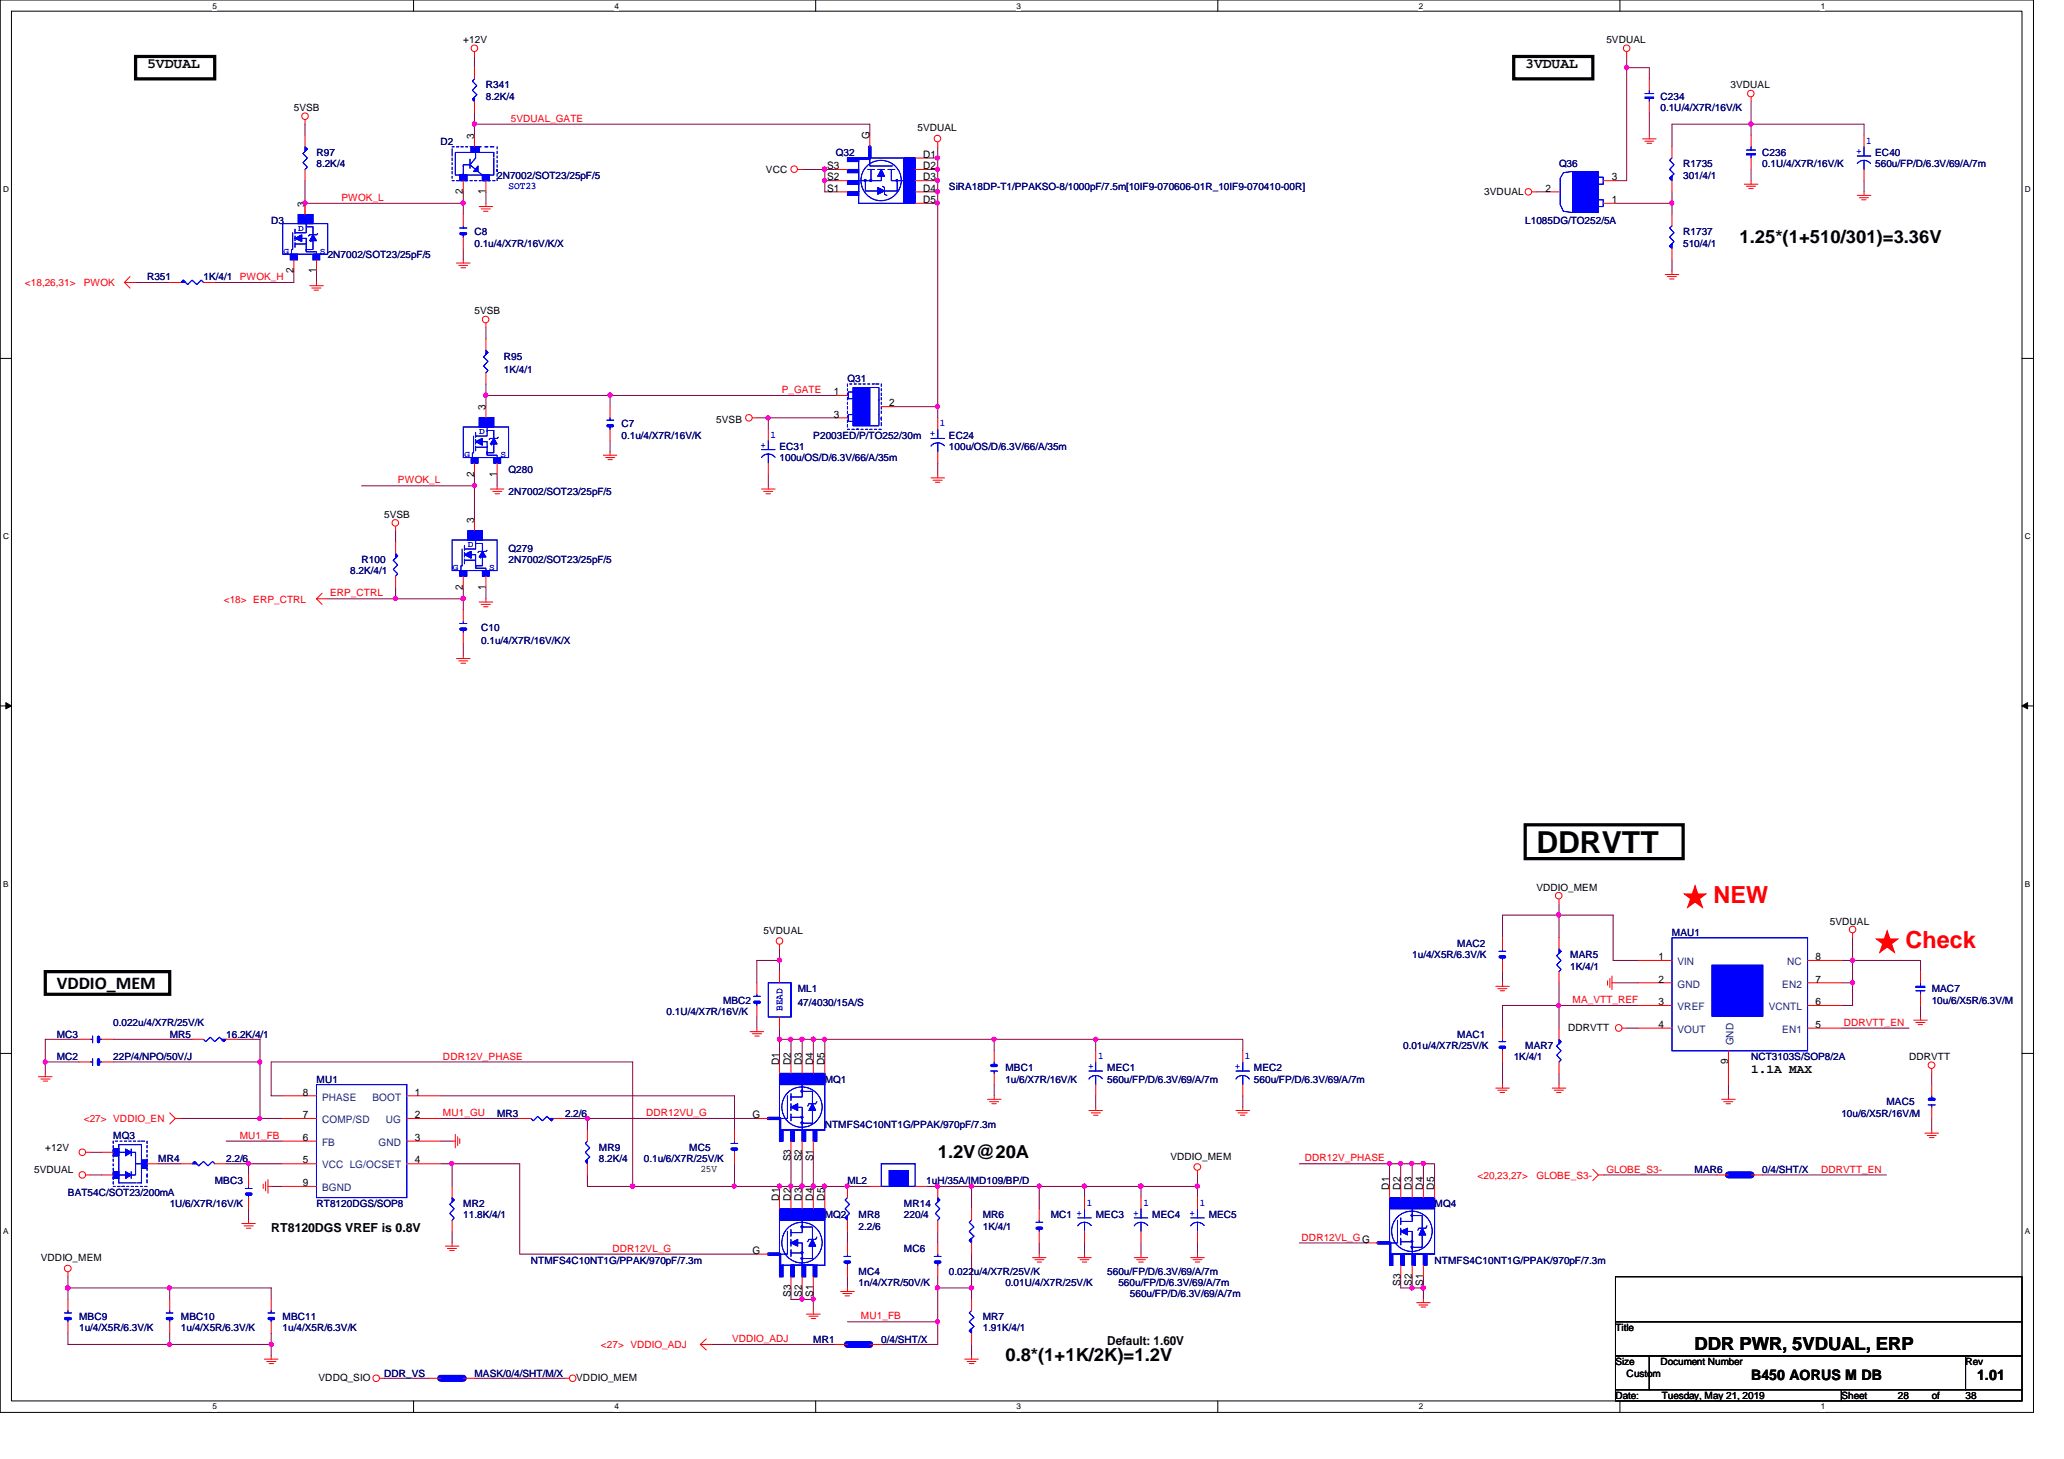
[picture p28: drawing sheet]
<svg xmlns="http://www.w3.org/2000/svg" width="297mm" height="210mm" viewBox="0 0 297 210" stroke-linecap="round" stroke-linejoin="round" font-family="sans-serif">
<defs><g id="words">
<text font-size="4.4" x="221.1" y="122.7">DDRVTT</text>
<g font-size="3.4" fill="#f00">
<text x="242.3" y="130">★ NEW</text>
<text x="269.9" y="136.5">★ Check</text>
</g>
<g font-size="2.6">
<text x="250.4" y="34.9">1.25*(1+510/301)=3.36V</text>
<text x="8.2" y="142.2">VDDIO_MEM</text>
<text x="135" y="166.6">1.2V@20A</text>
<text x="144.7" y="195.8">0.8*(1+1K/2K)=1.2V</text>
<text x="243.9" y="194.2">DDR PWR, 5VDUAL, ERP</text>
</g>
<g font-size="2.1">
<text x="21.2" y="9.8">5VDUAL</text>
<text x="219.5" y="9.8">3VDUAL</text>
<text x="252" y="198.6">B450 AORUS M DB</text>
<text x="284.5" y="198.6">1.01</text>
</g>
<g font-size="1.8">
<text x="252" y="154.3">1.1A MAX</text>
<text x="39" y="177.2">RT8120DGS VREF is 0.8V</text>
<text x="159.3" y="193.5">Default: 1.60V</text>
</g>
<g font-size="1.5">
<text x="68.2" y="20" transform="rotate(-90 68.2 20)">3</text>
<text x="125.1" y="20" transform="rotate(-90 125.1 20)">G</text>
<text x="132.8" y="22.7">D1</text>
<text x="43.9" y="29.7" transform="rotate(-90 43.9 29.7)">3</text>
<text x="66.6" y="27.9" transform="rotate(-90 66.6 27.9)">2</text>
<text x="69.9" y="27.9" transform="rotate(-90 69.9 27.9)">1</text>
<text x="119" y="27.6">S1</text>
<text x="119" y="24.3">S3</text>
<text x="119" y="26">S2</text>
<text x="132.8" y="24.3">D2</text>
<text x="132.8" y="26">D3</text>
<text x="132.8" y="27.6">D4</text>
<text x="132.8" y="29.2">D5</text>
<text x="222.4" y="27.6">2</text>
<text x="232" y="29.2">1</text>
<text x="232" y="26">3</text>
<text x="42.2" y="39.3" transform="rotate(-90 42.2 39.3)">2</text>
<text x="45.5" y="39.3" transform="rotate(-90 45.5 39.3)">1</text>
<text x="69.9" y="59" transform="rotate(-90 69.9 59)">3</text>
<text x="120" y="56.9">1</text>
<text x="128" y="58.5">2</text>
<text x="120" y="60.1">3</text>
<text x="68.2" y="68.6" transform="rotate(-90 68.2 68.6)">2</text>
<text x="71.5" y="68.6" transform="rotate(-90 71.5 68.6)">1</text>
<text x="68.2" y="75.2" transform="rotate(-90 68.2 75.2)">3</text>
<text x="66.6" y="84.8" transform="rotate(-90 66.6 84.8)">2</text>
<text x="69.9" y="84.8" transform="rotate(-90 69.9 84.8)">1</text>
<text x="238.7" y="138.1">1</text>
<text x="238.7" y="141.4">2</text>
<text x="261.3" y="141.4">7</text>
<text x="261.3" y="138.1">8</text>
<text x="238.7" y="144.6">3</text>
<text x="238.7" y="147.9">4</text>
<text x="261.3" y="147.9">5</text>
<text x="261.3" y="144.6">6</text>
<text x="112.1" y="153.3" transform="rotate(-90 112.1 153.3)">D1</text>
<text x="113.8" y="153.3" transform="rotate(-90 113.8 153.3)">D2</text>
<text x="115.4" y="153.3" transform="rotate(-90 115.4 153.3)">D3</text>
<text x="117" y="153.3" transform="rotate(-90 117 153.3)">D4</text>
<text x="118.7" y="153.3" transform="rotate(-90 118.7 153.3)">D5</text>
<text x="248.7" y="153.1" transform="rotate(-90 248.7 153.1)">9</text>
<text x="43.6" y="160.9">7</text>
<text x="43.6" y="157.6">8</text>
<text x="59.7" y="160.9">2</text>
<text x="59.7" y="157.6">1</text>
<text x="108.3" y="160.9">G</text>
<text x="43.6" y="167.4">5</text>
<text x="43.6" y="164.1">6</text>
<text x="59.7" y="164.1">3</text>
<text x="59.7" y="167.4">4</text>
<text x="113.8" y="167.1" transform="rotate(-90 113.8 167.1)">S3</text>
<text x="115.4" y="167.1" transform="rotate(-90 115.4 167.1)">S2</text>
<text x="117" y="167.1" transform="rotate(-90 117 167.1)">S1</text>
<text x="43.6" y="170.6">9</text>
<text x="112.1" y="172.8" transform="rotate(-90 112.1 172.8)">D1</text>
<text x="113.8" y="172.8" transform="rotate(-90 113.8 172.8)">D2</text>
<text x="115.4" y="172.8" transform="rotate(-90 115.4 172.8)">D3</text>
<text x="117" y="172.8" transform="rotate(-90 117 172.8)">D4</text>
<text x="118.7" y="172.8" transform="rotate(-90 118.7 172.8)">D5</text>
<text x="199.9" y="171.2" transform="rotate(-90 199.9 171.2)">D1</text>
<text x="201.5" y="171.2" transform="rotate(-90 201.5 171.2)">D2</text>
<text x="203.2" y="171.2" transform="rotate(-90 203.2 171.2)">D3</text>
<text x="204.8" y="171.2" transform="rotate(-90 204.8 171.2)">D4</text>
<text x="206.4" y="171.2" transform="rotate(-90 206.4 171.2)">D5</text>
<text x="108.3" y="180.4">G</text>
<text x="201.5" y="185" transform="rotate(-90 201.5 185)">S3</text>
<text x="203.2" y="185" transform="rotate(-90 203.2 185)">S2</text>
<text x="204.8" y="185" transform="rotate(-90 204.8 185)">S1</text>
<text x="113.8" y="186.6" transform="rotate(-90 113.8 186.6)">S3</text>
<text x="115.4" y="186.6" transform="rotate(-90 115.4 186.6)">S2</text>
<text x="117" y="186.6" transform="rotate(-90 117 186.6)">S1</text>
</g>
<g font-size="1.5" fill="#004080">
<text x="241.4" y="138.9">VIN</text>
<text x="241.4" y="142.1">GND</text>
<text x="256.5" y="142.1">EN2</text>
<text x="257.2" y="138.9">NC</text>
<text x="241.4" y="145.3">VREF</text>
<text x="241.4" y="148.6">VOUT</text>
<text x="254.5" y="145.3">VCNTL</text>
<text x="256.5" y="148.6">EN1</text>
<text x="249.5" y="150.4" transform="rotate(-90 249.5 150.4)">GND</text>
<text x="46.4" y="161.6">COMP/SD</text>
<text x="46.4" y="158.3">PHASE</text>
<text x="53.6" y="158.3">BOOT</text>
<text x="55.5" y="161.6">UG</text>
<text x="46.4" y="164.8">FB</text>
<text x="54.5" y="164.8">GND</text>
<text x="46.4" y="168.1">VCC LG/OCSET</text>
<text x="46.4" y="171.4">BGND</text>
</g>
<g font-size="1.4">
<text x="66.7" y="6.2">+12V</text>
<text x="231.2" y="6.2">5VDUAL</text>
<text x="42.3" y="16">5VSB</text>
<text x="249" y="12.7">3VDUAL</text>
<text x="132" y="18.9">5VDUAL</text>
<text x="110.2" y="24.9">VCC</text>
<text x="213.6" y="28">3VDUAL</text>
<text x="68.3" y="45.2">5VSB</text>
<text x="103.1" y="60.8">5VSB</text>
<text x="55.3" y="74.5">5VSB</text>
<text x="221.1" y="128.1">VDDIO_MEM</text>
<text x="109.9" y="134.3">5VDUAL</text>
<text x="263.4" y="133">5VDUAL</text>
<text x="225.7" y="148.3">DDRVTT</text>
<text x="274.7" y="152.5">DDRVTT</text>
<text x="6.5" y="165.5">+12V</text>
<text x="168.4" y="166.8">VDDIO_MEM</text>
<text x="4.9" y="168.8">5VDUAL</text>
<text x="100.8" y="168.6">25V</text>
<text x="5.9" y="181.4">VDDIO_MEM</text>
<text x="232.5" y="191.5">Title</text>
<text x="232.5" y="196.4">Size</text>
<text x="239" y="196.4">Document Number</text>
<text x="282.9" y="196.4">Rev</text>
<text x="45.8" y="198.7">VDDQ_SIO</text>
<text x="82.9" y="198.7">VDDIO_MEM</text>
<text x="232.5" y="201.3">Date:</text>
<text x="234.1" y="198">Custom</text>
<text x="239.1" y="201.3">Tuesday, May 21, 2019</text>
<text x="265" y="201.3">Sheet</text>
<text x="273.1" y="201.3">28</text>
<text x="278" y="201.3">of</text>
<text x="282.9" y="201.3">38</text>
</g>
<g font-size="1.4" fill="#000080">
<text x="69.9" y="12.7">R341</text>
<text x="69.9" y="14.4">8.2K/4</text>
<text x="239" y="14.4">C234</text>
<text x="239" y="16">0.1U/4/X7R/16V/K</text>
<text x="45.5" y="22.5">R97</text>
<text x="63.4" y="20.8">D2</text>
<text x="120.3" y="22.5">Q32</text>
<text x="253.6" y="22.5">C236</text>
<text x="269.9" y="22.5">EC40</text>
<text x="45.5" y="24.1">8.2K/4</text>
<text x="71.5" y="25.7">2N7002/SOT23/25pF/5</text>
<text x="136.6" y="27.3">SiRA18DP-T1/PPAKSO-8/1000pF/7.5m[10IF9-070606-01R_10IF9-070410-00R]</text>
<text x="224.4" y="24.1">Q36</text>
<text x="242.2" y="24.1">R1735</text>
<text x="242.2" y="25.7">301/4/1</text>
<text x="253.6" y="24.1">0.1U/4/X7R/16V/K</text>
<text x="269.9" y="24.1">560u/FP/D/6.3V/69/A/7m</text>
<text x="39" y="32.2">D3</text>
<text x="68.3" y="33.9">C8</text>
<text x="68.3" y="35.5">0.1u/4/X7R/16V/K/X</text>
<text x="219.5" y="32.2">L1085DG/TO252/5A</text>
<text x="242.2" y="33.9">R1737</text>
<text x="242.2" y="35.5">510/4/1</text>
<text x="21.2" y="40.3">R351</text>
<text x="29.3" y="40.3">1K/4/1</text>
<text x="47.2" y="37.1">2N7002/SOT23/25pF/5</text>
<text x="72.5" y="51.7">R95</text>
<text x="72.5" y="53.7">1K/4/1</text>
<text x="122" y="55">Q31</text>
<text x="89.4" y="61.5">C7</text>
<text x="89.4" y="63.1">0.1u/4/X7R/16V/K</text>
<text x="112.2" y="64.7">EC31</text>
<text x="117" y="63.1">P2003ED/P/TO252/30m</text>
<text x="136.6" y="63.1">EC24</text>
<text x="136.6" y="64.7">100u/OS/D/6.3V/66/A/35m</text>
<text x="73.2" y="68">Q280</text>
<text x="73.2" y="71.2">2N7002/SOT23/25pF/5</text>
<text x="112.2" y="66.4">100u/OS/D/6.3V/66/A/35m</text>
<text x="50.4" y="82.6">8.2K/4/1</text>
<text x="52" y="81">R100</text>
<text x="73.2" y="79.4">Q279</text>
<text x="73.2" y="81">2N7002/SOT23/25pF/5</text>
<text x="69.3" y="90.8">C10</text>
<text x="69.3" y="92.7">0.1u/4/X7R/16V/K/X</text>
<text x="203.2" y="137.9">1u/4/X5R/6.3V/K</text>
<text x="209.7" y="136.3">MAC2</text>
<text x="226" y="137.9">MAR5</text>
<text x="240.6" y="134.6">MAU1</text>
<text x="114.8" y="142.7">ML1</text>
<text x="226" y="139.5">1K/4/1</text>
<text x="278" y="142.7">MAC7</text>
<text x="8.2" y="149.3">MC3</text>
<text x="16.3" y="147.7">0.022u/4/X7R/25V/K</text>
<text x="24.4" y="149.3">MR5</text>
<text x="32.6" y="149.3">16.2K/4/1</text>
<text x="95.9" y="146">0.1U/4/X7R/16V/K</text>
<text x="104.1" y="144.4">MBC2</text>
<text x="114.8" y="144.7">47/4030/15A/S</text>
<text x="209.7" y="149.3">MAC1</text>
<text x="278" y="144.4">10u/6/X5R/6.3V/M</text>
<text x="8.2" y="152.5">MC2</text>
<text x="16.3" y="152.5">22P/4/NPO/50V/J</text>
<text x="45.5" y="155.8">MU1</text>
<text x="118.7" y="155.8">MQ1</text>
<text x="144.7" y="154.1">MBC1</text>
<text x="144.7" y="155.8">1u/6/X7R/16V/K</text>
<text x="159.3" y="154.1">MEC1</text>
<text x="159.3" y="155.8">560u/FP/D/6.3V/69/A/7m</text>
<text x="180.5" y="154.1">MEC2</text>
<text x="180.5" y="155.8">560u/FP/D/6.3V/69/A/7m</text>
<text x="201.9" y="150.9">0.01u/4/X7R/25V/K</text>
<text x="217.8" y="152.5">1K/4/1</text>
<text x="219.5" y="150.9">MAR7</text>
<text x="252" y="152.5">NCT3103S/SOP8/2A</text>
<text x="71.5" y="160.7">MR3</text>
<text x="81.3" y="160.7">2.2/6</text>
<text x="265" y="160.7">10u/6/X5R/16V/M</text>
<text x="271.5" y="159">MAC5</text>
<text x="16.3" y="163.9">MQ3</text>
<text x="22.8" y="167.1">MR4</text>
<text x="32.6" y="167.1">2.2/6</text>
<text x="86.2" y="165.5">MR9</text>
<text x="86.2" y="167.1">8.2K/4</text>
<text x="92.7" y="167.1">0.1u/6/X7R/25V/K</text>
<text x="99.2" y="165.5">MC5</text>
<text x="118.7" y="162.3">NTMFS4C10NT1G/PPAK/970pF/7.3m</text>
<text x="9.8" y="172">BAT54C/SOT23/200mA</text>
<text x="24.4" y="173.7">1U/6/X7R/16V/K</text>
<text x="30.9" y="170.4">MBC3</text>
<text x="45.5" y="173.7">RT8120DGS/SOP8</text>
<text x="66.7" y="173.7">MR2</text>
<text x="122" y="170.4">ML2</text>
<text x="130.1" y="173.7">MR14</text>
<text x="133.3" y="170.4">1uH/35A/IMD109/BP/D</text>
<text x="206.5" y="173.7">MQ4</text>
<text x="243.9" y="168.8">MAR6</text>
<text x="253.6" y="168.8">0/4/SHT/X</text>
<text x="66.7" y="175.3">11.8K/4/1</text>
<text x="118.7" y="175.3">MQ2</text>
<text x="123.6" y="175.3">MR8</text>
<text x="123.6" y="176.9">2.2/6</text>
<text x="130.1" y="175.3">220/4</text>
<text x="141.4" y="175.3">MR6</text>
<text x="141.4" y="176.9">1K/4/1</text>
<text x="151.2" y="175.3">MC1 +</text>
<text x="157.7" y="175.3">MEC3</text>
<text x="165.8" y="175.3">MEC4</text>
<text x="173.9" y="175.3">MEC5</text>
<text x="76.4" y="181.8">NTMFS4C10NT1G/PPAK/970pF/7.3m</text>
<text x="123.6" y="183.4">MC4</text>
<text x="123.6" y="185">1n/4/X7R/50V/K</text>
<text x="130.1" y="180.2">MC6</text>
<text x="136.6" y="183.4">0.022u/4/X7R/25V/K</text>
<text x="144.7" y="185">0.01U/4/X7R/25V/K</text>
<text x="159.3" y="183.4">560u/FP/D/6.3V/69/A/7m</text>
<text x="160.9" y="185">560u/FP/D/6.3V/69/A/7m</text>
<text x="206.5" y="181.8">NTMFS4C10NT1G/PPAK/970pF/7.3m</text>
<text x="11.4" y="189.9">MBC9</text>
<text x="11.4" y="191.5">1u/4/X5R/6.3V/K</text>
<text x="26" y="189.9">MBC10</text>
<text x="26" y="191.5">1u/4/X5R/6.3V/K</text>
<text x="40.7" y="189.9">MBC11</text>
<text x="40.7" y="191.5">1u/4/X5R/6.3V/K</text>
<text x="141.4" y="189.9">MR7</text>
<text x="141.4" y="191.5">1.91K/4/1</text>
<text x="162.6" y="186.6">560u/FP/D/6.3V/69/A/7m</text>
<text x="117" y="193.2">MR1</text>
<text x="126.8" y="193.2">0/4/SHT/X</text>
<text x="55.3" y="198">DDR_VS</text>
<text x="68.3" y="198">MASK/0/4/SHT/M/X</text>
</g>
<g font-size="1.4" fill="#f00">
<text x="73.5" y="17.5">5VDUAL_GATE</text>
<text x="49.1" y="28.9">PWOK_L</text>
<text x="3.6" y="41.1">&lt;18,26,31&gt;</text>
<text x="12.1" y="41.1">PWOK</text>
<text x="34.5" y="40.3">PWOK_H</text>
<text x="112.5" y="56.6">P_GATE</text>
<text x="57.3" y="69.6">PWOK_L</text>
<text x="32.2" y="86.7">&lt;18&gt; ERP_CTRL</text>
<text x="47.5" y="85.8">ERP_CTRL</text>
<text x="226.3" y="144.3">MA_VTT_REF</text>
<text x="265.3" y="147.6">DDRVTT_EN</text>
<text x="63.8" y="152.4">DDR12V_PHASE</text>
<text x="12.1" y="161.5">&lt;27&gt; VDDIO_EN</text>
<text x="63.8" y="160.6">MU1_GU</text>
<text x="93" y="160.6">DDR12VU_G</text>
<text x="34.5" y="163.8">MU1_FB</text>
<text x="187.8" y="167.1">DDR12V_PHASE</text>
<text x="212.6" y="169.6">&lt;20,23,27&gt;</text>
<text x="221.1" y="169.6">GLOBE_S3-</text>
<text x="231.2" y="168.7">GLOBE_S3-</text>
<text x="262.1" y="168.7">DDRVTT_EN</text>
<text x="187.3" y="178.5">DDR12VL_GG</text>
<text x="88.1" y="180.1">DDR12VL_G</text>
<text x="123.9" y="189.8">MU1_FB</text>
<text x="86.5" y="194">&lt;27&gt; VDDIO_ADJ</text>
<text x="105.4" y="193.1">VDDIO_ADJ</text>
</g>
<g font-size="1.4" fill="#00f">
<text x="267.1" y="22.1">+</text>
<text x="268.6" y="20.7">1</text>
<text x="73.2" y="27.2">SOT23</text>
<text x="109.4" y="64.4">+</text>
<text x="110.9" y="62.9">1</text>
<text x="133.8" y="62.8">+</text>
<text x="135.3" y="61.3">1</text>
<text x="112.6" y="145.5" transform="rotate(-90 112.6 145.5)">BEAD</text>
<text x="156.6" y="153.8">+</text>
<text x="158" y="152.4">1</text>
<text x="177.7" y="153.8">+</text>
<text x="179.2" y="152.4">1</text>
<text x="156.4" y="173.5">1</text>
<text x="164.5" y="173.5">1</text>
<text x="172.7" y="173.5">1</text>
<text x="163.1" y="175">+</text>
<text x="171.2" y="175">+</text>
</g>
<g font-size="1.3" fill="#00f">
<text x="42.9" y="33.2">D</text>
<text x="40.8" y="36.5">G</text>
<text x="46" y="36.5">S</text>
<text x="66.8" y="65.7">G</text>
<text x="69" y="62.5">D</text>
<text x="72" y="65.7">S</text>
<text x="65.2" y="82">G</text>
<text x="67.3" y="78.7">D</text>
<text x="70.4" y="82">S</text>
</g>
<g font-size="1.2">
<text x="30.6" y="1.2">5</text>
<text x="88.4" y="1.2">4</text>
<text x="146.3" y="1.2">3</text>
<text x="204.2" y="1.2">2</text>
<text x="262" y="1.2">1</text>
<text x=".5" y="27.6">D</text>
<text x="291.4" y="27.6">D</text>
<text x=".5" y="77.6">C</text>
<text x="291.4" y="77.6">C</text>
<text x=".5" y="127.6">B</text>
<text x="291.4" y="127.6">B</text>
<text x=".5" y="177.6">A</text>
<text x="291.4" y="177.6">A</text>
<text x="30.6" y="202.8">5</text>
<text x="88.4" y="202.8">4</text>
<text x="146.3" y="202.8">3</text>
<text x="204.2" y="202.8">2</text>
<text x="262" y="202.8">1</text>
</g>
</g></defs>
<path d="M0 0h292.6v203.2h-292.6zM1.6 1.6h289.4v199.9h-289.4z" fill="none" stroke="#000" stroke-width=".14"/>
<g fill="#fff">
<path d="M30.6 .2h.6v1.3h-.6z"/>
<path d="M30.6 201.7h.6v1.3h-.6z"/>
</g>
<path d="M59.5 0v1.6M59.5 201.5v1.7" fill="none" stroke="#000" stroke-width=".14"/>
<g fill="#fff">
<path d="M88.4 .2h.6v1.3h-.6z"/>
<path d="M88.4 201.7h.6v1.3h-.6z"/>
</g>
<path d="M117.4 0v1.6M117.4 201.5v1.7" fill="none" stroke="#000" stroke-width=".14"/>
<g fill="#fff">
<path d="M146.3 .2h.6v1.3h-.6z"/>
<path d="M146.3 201.7h.6v1.3h-.6z"/>
</g>
<path d="M175.3 0v1.6M175.3 201.5v1.7" fill="none" stroke="#000" stroke-width=".14"/>
<g fill="#fff">
<path d="M204.2 .2h.6v1.3h-.6z"/>
<path d="M204.2 201.7h.6v1.3h-.6z"/>
</g>
<path d="M233.1 0v1.6M233.1 201.5v1.7" fill="none" stroke="#000" stroke-width=".14"/>
<g fill="#fff">
<path d="M262 .2h.6v1.3h-.6z"/>
<path d="M262 201.7h.6v1.3h-.6z"/>
<path d="M.5 26.6h.8v1.3h-.8z"/>
<path d="M291.4 26.6h.8v1.3h-.8z"/>
<path d="M.5 76.5h.8v1.4h-.8z"/>
<path d="M291.4 76.5h.8v1.4h-.8z"/>
</g>
<path d="M0 51.6h1.6M291 51.6h1.6" fill="none" stroke="#000" stroke-width=".14"/>
<g fill="#fff">
<path d="M.5 126.5h.7v1.3h-.7z"/>
<path d="M291.4 126.5h.7v1.3h-.7z"/>
</g>
<path d="M0 101.6h1.6M.8 101.1l.8 .5-.8 .4zM291 101.6h1.6M291 101.6l.8-.5v.9z" fill="none" stroke="#000" stroke-width=".14"/>
<path d="M.8 101.1l.8 .5-.8 .4zM291 101.6l.8-.5v.9z" fill="#000"/>
<g fill="#fff">
<path d="M.5 176.5h.7v1.3h-.7z"/>
<path d="M291.4 176.5h.7v1.3h-.7z"/>
</g>
<path d="M0 151.6h1.6M291 151.6h1.6" fill="none" stroke="#000" stroke-width=".14"/>
<path d="M112.2 149.5v3.3M113.8 165.8v4.9M135 183.7v1.6" fill="none" stroke="#800040" stroke-width=".14"/>
<circle cx="112.2" cy="149.5" r=".3" fill="#f0f"/>
<circle cx="112.2" cy="149.5" r=".3" fill="none" stroke="#f0f" stroke-width=".14"/>
<path d="M115.4 149.5v3.3" fill="none" stroke="#800040" stroke-width=".14"/>
<circle cx="115.4" cy="149.5" r=".31" fill="#f0f"/>
<circle cx="115.4" cy="149.5" r=".31" fill="none" stroke="#f0f" stroke-width=".14"/>
<path d="M117 149.5v3.3" fill="none" stroke="#800040" stroke-width=".14"/>
<circle cx="117" cy="149.5" r=".3" fill="#f0f"/>
<circle cx="117" cy="149.5" r=".3" fill="none" stroke="#f0f" stroke-width=".14"/>
<path d="M6.5 152.8h4.9M113.8 149.5v3.3M118.7 149.5v3.3M117 165.8v4.9h-1.6" fill="none" stroke="#800040" stroke-width=".14"/>
<circle cx="117" cy="170.6" r=".3" fill="#f0f"/>
<circle cx="117" cy="170.6" r=".3" fill="none" stroke="#f0f" stroke-width=".14"/>
<path d="M118.7 149.5h24.4" fill="none" stroke="#800040" stroke-width=".14"/>
<circle cx="118.7" cy="149.5" r=".3" fill="#f0f"/>
<circle cx="118.7" cy="149.5" r=".3" fill="none" stroke="#f0f" stroke-width=".14"/>
<path d="M117 170.7h1.7" fill="none" stroke="#800040" stroke-width=".14"/>
<circle cx="117" cy="170.6" r=".3" fill="#f0f"/>
<circle cx="117" cy="170.6" r=".3" fill="none" stroke="#f0f" stroke-width=".14"/>
<path d="M117 149.5h1.7" fill="none" stroke="#800040" stroke-width=".14"/>
<circle cx="117" cy="149.5" r=".3" fill="#f0f"/>
<circle cx="117" cy="149.5" r=".3" fill="none" stroke="#f0f" stroke-width=".14"/>
<path d="M115.4 165.8v4.9" fill="none" stroke="#800040" stroke-width=".14"/>
<circle cx="115.4" cy="170.6" r=".31" fill="#f0f"/>
<circle cx="115.4" cy="170.6" r=".31" fill="none" stroke="#f0f" stroke-width=".14"/>
<path d="M16.3 149.5h11.3M115.4 149.5h1.6M112.2 170.7v1.6M113.8 170.7v1.6M115.4 170.7v1.6M117 170.7v1.6M118.7 170.7v1.6M113.8 185.3v1.6M115.4 186.9h1.6" fill="none" stroke="#800040" stroke-width=".14"/>
<circle cx="113.8" cy="170.6" r=".3" fill="#f0f"/>
<circle cx="113.8" cy="170.6" r=".3" fill="none" stroke="#f0f" stroke-width=".14"/>
<path d="M117 186.9v1.7" fill="none" stroke="#800040" stroke-width=".14"/>
<circle cx="117" cy="186.9" r=".3" fill="#f0f"/>
<circle cx="117" cy="186.9" r=".3" fill="none" stroke="#f0f" stroke-width=".14"/>
<path d="M115.4 185.3v1.6" fill="none" stroke="#800040" stroke-width=".14"/>
<circle cx="115.4" cy="186.9" r=".31" fill="#f0f"/>
<circle cx="115.4" cy="186.9" r=".31" fill="none" stroke="#f0f" stroke-width=".14"/>
<path d="M37.4 149.5v3.3M112.2 149.5h1.6M26 160.9h11.4M65.1 167.4h9.7M139.8 180.4v4.9" fill="none" stroke="#800040" stroke-width=".14"/>
<circle cx="112.2" cy="149.5" r=".3" fill="#f0f"/>
<circle cx="112.2" cy="149.5" r=".3" fill="none" stroke="#f0f" stroke-width=".14"/>
<path d="M143.1 149.5h14.6" fill="none" stroke="#800040" stroke-width=".14"/>
<circle cx="157.7" cy="149.5" r=".3" fill="#f0f"/>
<circle cx="157.7" cy="149.5" r=".3" fill="none" stroke="#f0f" stroke-width=".14"/>
<circle cx="143" cy="149.5" r=".3" fill="#f0f"/>
<circle cx="143" cy="149.5" r=".3" fill="none" stroke="#f0f" stroke-width=".14"/>
<path d="M118.7 170.7h3.3" fill="none" stroke="#800040" stroke-width=".14"/>
<circle cx="118.7" cy="170.6" r=".3" fill="#f0f"/>
<circle cx="118.7" cy="170.6" r=".3" fill="none" stroke="#f0f" stroke-width=".14"/>
<path d="M105.7 170.7h6.5" fill="none" stroke="#800040" stroke-width=".14"/>
<circle cx="105.7" cy="170.6" r=".3" fill="#f0f"/>
<circle cx="105.7" cy="170.6" r=".3" fill="none" stroke="#f0f" stroke-width=".14"/>
<path d="M35.8 167.4h4.9M135 185.3h4.8" fill="none" stroke="#800040" stroke-width=".14"/>
<circle cx="139.8" cy="185.3" r=".31" fill="#f0f"/>
<circle cx="139.8" cy="185.3" r=".31" fill="none" stroke="#f0f" stroke-width=".14"/>
<circle cx="134.9" cy="185.3" r=".3" fill="#f0f"/>
<circle cx="134.9" cy="185.3" r=".3" fill="none" stroke="#f0f" stroke-width=".14"/>
<path d="M6.5 149.5v3.3M122 177.2v1.6" fill="none" stroke="#800040" stroke-width=".14"/>
<circle cx="6.5" cy="152.8" r=".3" fill="#f0f"/>
<circle cx="6.5" cy="152.8" r=".3" fill="none" stroke="#f0f" stroke-width=".14"/>
<path d="M139.8 170.7h9.8" fill="none" stroke="#800040" stroke-width=".14"/>
<circle cx="139.8" cy="170.6" r=".31" fill="#f0f"/>
<circle cx="139.8" cy="170.6" r=".31" fill="none" stroke="#f0f" stroke-width=".14"/>
<path d="M135 170.7h4.8" fill="none" stroke="#800040" stroke-width=".14"/>
<circle cx="134.9" cy="170.6" r=".3" fill="#f0f"/>
<circle cx="134.9" cy="170.6" r=".3" fill="none" stroke="#f0f" stroke-width=".14"/>
<path d="M112.2 138.2h-3.3v3.2M108.9 146.3v1.6M112.2 147.9v1.6M143.1 149.5v1.7M143.1 156v1.6M157.7 157.6v1.7M157.7 149.5v1.7M133.3 170.7h1.7" fill="none" stroke="#800040" stroke-width=".14"/>
<circle cx="112.2" cy="138.1" r=".3" fill="#f0f"/>
<circle cx="112.2" cy="138.1" r=".3" fill="none" stroke="#f0f" stroke-width=".14"/>
<path d="M149.6 178.8v1.6M156.1 170.7v1.6M156.1 178.8v1.6M164.2 178.8v1.6M164.2 170.7v1.6M172.3 178.8v1.6M172.3 170.7v1.6M135 185.3v4.9" fill="none" stroke="#800040" stroke-width=".14"/>
<circle cx="164.2" cy="170.6" r=".31" fill="#f0f"/>
<circle cx="164.2" cy="170.6" r=".31" fill="none" stroke="#f0f" stroke-width=".14"/>
<path d="M6.5 149.5h4.9M16.3 152.8h21.1v8.1M22.8 167.4h3.2M63.4 167.4h1.7" fill="none" stroke="#800040" stroke-width=".14"/>
<circle cx="37.4" cy="160.9" r=".3" fill="#f0f"/>
<circle cx="37.4" cy="160.9" r=".3" fill="none" stroke="#f0f" stroke-width=".14"/>
<circle cx="37.4" cy="152.8" r=".3" fill="#f0f"/>
<circle cx="37.4" cy="152.8" r=".3" fill="none" stroke="#f0f" stroke-width=".14"/>
<path d="M34.2 149.5h3.2M91.1 152.8v17.9M149.6 170.7v3.2" fill="none" stroke="#800040" stroke-width=".14"/>
<circle cx="91" cy="170.6" r=".31" fill="#f0f"/>
<circle cx="91" cy="170.6" r=".31" fill="none" stroke="#f0f" stroke-width=".14"/>
<path d="M35.8 167.4v1.6M37.4 160.9h3.3" fill="none" stroke="#800040" stroke-width=".14"/>
<circle cx="35.8" cy="167.4" r=".3" fill="#f0f"/>
<circle cx="35.8" cy="167.4" r=".3" fill="none" stroke="#f0f" stroke-width=".14"/>
<path d="M6.5 152.8v1.6M39 152.8v4.8M65.1 167.4v3.3M139.8 193.4v1.7" fill="none" stroke="#800040" stroke-width=".14"/>
<circle cx="65" cy="167.4" r=".3" fill="#f0f"/>
<circle cx="65" cy="167.4" r=".3" fill="none" stroke="#f0f" stroke-width=".14"/>
<path d="M91.1 170.7h14.6M112.2 170.7h1.6M122 183.7v1.6" fill="none" stroke="#800040" stroke-width=".14"/>
<circle cx="112.2" cy="170.6" r=".3" fill="#f0f"/>
<circle cx="112.2" cy="170.6" r=".3" fill="none" stroke="#f0f" stroke-width=".14"/>
<path d="M39 157.6h1.7M63.4 157.6h42.3M113.8 149.5h1.6M63.4 160.9h11.4M63.4 164.2h1.7M65.1 177.2v1.6M74.8 167.4v13M139.8 170.7v3.2M135 190.2v3.2M139.8 185.3v1.6" fill="none" stroke="#800040" stroke-width=".14"/>
<circle cx="113.8" cy="149.5" r=".3" fill="#f0f"/>
<circle cx="113.8" cy="149.5" r=".3" fill="none" stroke="#f0f" stroke-width=".14"/>
<path d="M113.8 170.7h1.6" fill="none" stroke="#800040" stroke-width=".14"/>
<circle cx="115.4" cy="170.6" r=".31" fill="#f0f"/>
<circle cx="115.4" cy="170.6" r=".31" fill="none" stroke="#f0f" stroke-width=".14"/>
<path d="M39 152.8h52.1M105.7 157.6v5M32.6 164.2h8.1M39 170.7h1.7M84.5 160.9v1.7M105.7 167.4v3.3M122 190.2h13M126.8 193.4h8.2" fill="none" stroke="#800040" stroke-width=".14"/>
<circle cx="134.9" cy="190.2" r=".3" fill="#f0f"/>
<circle cx="134.9" cy="190.2" r=".3" fill="none" stroke="#f0f" stroke-width=".14"/>
<path d="M13 165.8h1.6M13 169h1.6M35.8 173.9v1.7M84.5 169v1.7h6.6M135 177.2v1.6M9.8 185.3h14.6M39 191.8v1.6M102.4 193.4h17.9M113.8 186.9h1.6M117 185.3v1.6" fill="none" stroke="#800040" stroke-width=".14"/>
<circle cx="9.8" cy="185.3" r=".31" fill="#f0f"/>
<circle cx="9.8" cy="185.3" r=".31" fill="none" stroke="#f0f" stroke-width=".14"/>
<path d="M9.8 191.8v1.6h14.6M39 193.4v1.7" fill="none" stroke="#800040" stroke-width=".14"/>
<circle cx="39" cy="193.4" r=".3" fill="#f0f"/>
<circle cx="39" cy="193.4" r=".3" fill="none" stroke="#f0f" stroke-width=".14"/>
<path d="M24.4 191.8v1.6h14.6" fill="none" stroke="#800040" stroke-width=".14"/>
<circle cx="24.4" cy="193.4" r=".3" fill="#f0f"/>
<circle cx="24.4" cy="193.4" r=".3" fill="none" stroke="#f0f" stroke-width=".14"/>
<path d="M9.8 185.3v1.6M24.4 185.3h14.6" fill="none" stroke="#800040" stroke-width=".14"/>
<circle cx="24.4" cy="185.3" r=".3" fill="#f0f"/>
<circle cx="24.4" cy="185.3" r=".3" fill="none" stroke="#f0f" stroke-width=".14"/>
<path d="M9.8 183.7v1.6M24.4 185.3v1.6M39 185.3v1.6" fill="none" stroke="#800040" stroke-width=".14"/>
<circle cx="9.8" cy="185.3" r=".31" fill="#f0f"/>
<circle cx="9.8" cy="185.3" r=".31" fill="none" stroke="#f0f" stroke-width=".14"/>
<path d="M122 170.7h3.2" fill="none" stroke="#800040" stroke-width=".14"/>
<circle cx="121.9" cy="170.6" r=".3" fill="#f0f"/>
<circle cx="121.9" cy="170.6" r=".3" fill="none" stroke="#f0f" stroke-width=".14"/>
<path d="M234.1 8.1v1.6M252 17.9h16.3M221.1 27.6h1.6M252 24.4v1.6" fill="none" stroke="#800040" stroke-width=".14"/>
<circle cx="252" cy="17.8" r=".31" fill="#f0f"/>
<circle cx="252" cy="17.8" r=".31" fill="none" stroke="#f0f" stroke-width=".14"/>
<path d="M234.1 9.7h3.3v1.6M237.4 16.3v3.2M240.6 17.9v3.2M268.3 17.9v1.6M232.5 29.3h8.1M232.5 26h1.6M240.6 27.6v1.7M240.6 29.3v1.6M240.6 37.4v1.6" fill="none" stroke="#800040" stroke-width=".14"/>
<circle cx="240.6" cy="29.2" r=".3" fill="#f0f"/>
<circle cx="240.6" cy="29.2" r=".3" fill="none" stroke="#f0f" stroke-width=".14"/>
<path d="M240.6 17.9h11.4M252 14.6v4.9M268.3 26v1.6M216.2 131.7v3.2M224.4 130v1.7M232.2 131.7v6.5h3.6M266.6 134.9v3.3h9.8M216.2 152.8v3.2M224.4 141.4v3.3h-8.2M234.1 147.9h1.7M248.7 156v1.6" fill="none" stroke="#800040" stroke-width=".14"/>
<circle cx="224.3" cy="144.6" r=".3" fill="#f0f"/>
<circle cx="224.3" cy="144.6" r=".3" fill="none" stroke="#f0f" stroke-width=".14"/>
<path d="M216.2 139.8v1.6M232.5 141.4h3.3M265 141.4h1.6v3.3M276.4 144.7v1.6" fill="none" stroke="#800040" stroke-width=".14"/>
<circle cx="266.6" cy="141.4" r=".3" fill="#f0f"/>
<circle cx="266.6" cy="141.4" r=".3" fill="none" stroke="#f0f" stroke-width=".14"/>
<path d="M224.4 131.7h7.8M235.8 144.7h-11.4v3.2M265 147.9h9.7M265 144.7h1.6M230.8 169h16.3M253.6 169h17.9" fill="none" stroke="#800040" stroke-width=".14"/>
<circle cx="224.3" cy="131.6" r=".31" fill="#f0f"/>
<circle cx="224.3" cy="131.6" r=".31" fill="none" stroke="#f0f" stroke-width=".14"/>
<path d="M112.2 136.5v3.3M216.2 131.7h8.2v3.2M276.4 138.2v1.6M224.4 154.4v1.6M278 154.4v1.6M32.6 167.4h3.2M156.1 170.7h8.1M278 160.9v1.7" fill="none" stroke="#800040" stroke-width=".14"/>
<circle cx="156.1" cy="170.6" r=".31" fill="#f0f"/>
<circle cx="156.1" cy="170.6" r=".31" fill="none" stroke="#f0f" stroke-width=".14"/>
<path d="M149.6 170.7h6.5" fill="none" stroke="#800040" stroke-width=".14"/>
<circle cx="149.6" cy="170.6" r=".3" fill="#f0f"/>
<circle cx="149.6" cy="170.6" r=".3" fill="none" stroke="#f0f" stroke-width=".14"/>
<path d="M164.2 170.7h8.1" fill="none" stroke="#800040" stroke-width=".14"/>
<circle cx="172.3" cy="170.6" r=".31" fill="#f0f"/>
<circle cx="172.3" cy="170.6" r=".31" fill="none" stroke="#f0f" stroke-width=".14"/>
<circle cx="164.2" cy="170.6" r=".31" fill="#f0f"/>
<circle cx="164.2" cy="170.6" r=".31" fill="none" stroke="#f0f" stroke-width=".14"/>
<path d="M266.6 138.2v3.2M172.3 169v1.7" fill="none" stroke="#800040" stroke-width=".14"/>
<circle cx="266.6" cy="138.1" r=".3" fill="#f0f"/>
<circle cx="266.6" cy="138.1" r=".3" fill="none" stroke="#f0f" stroke-width=".14"/>
<path d="M265 138.2h1.6M203.2 185.3h1.6" fill="none" stroke="#800040" stroke-width=".14"/>
<circle cx="204.8" cy="185.3" r=".31" fill="#f0f"/>
<circle cx="204.8" cy="185.3" r=".31" fill="none" stroke="#f0f" stroke-width=".14"/>
<circle cx="203.2" cy="185.3" r=".3" fill="#f0f"/>
<circle cx="203.2" cy="185.3" r=".3" fill="none" stroke="#f0f" stroke-width=".14"/>
<path d="M187 167.4h13M204.8 185.3v1.6" fill="none" stroke="#800040" stroke-width=".14"/>
<circle cx="199.9" cy="167.4" r=".3" fill="#f0f"/>
<circle cx="199.9" cy="167.4" r=".3" fill="none" stroke="#f0f" stroke-width=".14"/>
<path d="M200 170.7v-3.3h1.6v3.3M201.6 167.4h1.6v3.3" fill="none" stroke="#800040" stroke-width=".14"/>
<circle cx="201.6" cy="167.4" r=".3" fill="#f0f"/>
<circle cx="201.6" cy="167.4" r=".3" fill="none" stroke="#f0f" stroke-width=".14"/>
<path d="M203.2 167.4h1.6v3.3" fill="none" stroke="#800040" stroke-width=".14"/>
<circle cx="204.8" cy="167.4" r=".31" fill="#f0f"/>
<circle cx="204.8" cy="167.4" r=".31" fill="none" stroke="#f0f" stroke-width=".14"/>
<circle cx="203.2" cy="167.4" r=".3" fill="#f0f"/>
<circle cx="203.2" cy="167.4" r=".3" fill="none" stroke="#f0f" stroke-width=".14"/>
<path d="M118.7 26v1.6M204.8 167.4h1.7v3.3M201.6 183.7v1.6h1.6v-1.6M204.8 183.7v1.6" fill="none" stroke="#800040" stroke-width=".14"/>
<circle cx="118.6" cy="26" r=".31" fill="#f0f"/>
<circle cx="118.6" cy="26" r=".31" fill="none" stroke="#f0f" stroke-width=".14"/>
<path d="M118.7 27.6h1.6M135 27.6v1.7h-1.7" fill="none" stroke="#800040" stroke-width=".14"/>
<circle cx="134.9" cy="27.6" r=".3" fill="#f0f"/>
<circle cx="134.9" cy="27.6" r=".3" fill="none" stroke="#f0f" stroke-width=".14"/>
<path d="M133.3 22.7h1.7M135 21.1v1.6M135 22.7v1.7h-1.7M108.9 60.1h1.7M110.6 68.2v1.7" fill="none" stroke="#800040" stroke-width=".14"/>
<circle cx="134.9" cy="22.7" r=".3" fill="#f0f"/>
<circle cx="134.9" cy="22.7" r=".3" fill="none" stroke="#f0f" stroke-width=".14"/>
<path d="M118.7 24.4v1.6" fill="none" stroke="#800040" stroke-width=".14"/>
<circle cx="118.7" cy="24.3" r=".3" fill="#f0f"/>
<circle cx="118.7" cy="24.3" r=".3" fill="none" stroke="#f0f" stroke-width=".14"/>
<path d="M128.4 58.5h6.6v1.6M135 66.6v1.6" fill="none" stroke="#800040" stroke-width=".14"/>
<circle cx="134.9" cy="58.5" r=".31" fill="#f0f"/>
<circle cx="134.9" cy="58.5" r=".31" fill="none" stroke="#f0f" stroke-width=".14"/>
<path d="M110.6 60.1h9.7" fill="none" stroke="#800040" stroke-width=".14"/>
<circle cx="110.5" cy="60.1" r=".3" fill="#f0f"/>
<circle cx="110.5" cy="60.1" r=".3" fill="none" stroke="#f0f" stroke-width=".14"/>
<path d="M115.4 24.4h3.3M110.6 60.1v1.7" fill="none" stroke="#800040" stroke-width=".14"/>
<circle cx="118.7" cy="24.3" r=".3" fill="#f0f"/>
<circle cx="118.7" cy="24.3" r=".3" fill="none" stroke="#f0f" stroke-width=".14"/>
<path d="M135 29.3v29.2" fill="none" stroke="#800040" stroke-width=".14"/>
<circle cx="134.9" cy="29.2" r=".3" fill="#f0f"/>
<circle cx="134.9" cy="29.2" r=".3" fill="none" stroke="#f0f" stroke-width=".14"/>
<path d="M68.3 16.3v1.6M43.9 29.3v1.6M45.5 39v1.6M66.7 35.7v1.7M66.7 27.6v3.3M69.9 27.6v1.7M118.7 26h1.6M87.8 56.9v1.6M87.8 63.4v1.6" fill="none" stroke="#800040" stroke-width=".14"/>
<circle cx="43.9" cy="29.2" r=".3" fill="#f0f"/>
<circle cx="43.9" cy="29.2" r=".3" fill="none" stroke="#f0f" stroke-width=".14"/>
<path d="M43.9 17.9v1.6M68.3 17.9h56.9" fill="none" stroke="#800040" stroke-width=".14"/>
<circle cx="68.3" cy="17.8" r=".31" fill="#f0f"/>
<circle cx="68.3" cy="17.8" r=".31" fill="none" stroke="#f0f" stroke-width=".14"/>
<path d="M68.3 8.1v1.6M42.3 39v1.6h-11.4M43.9 29.3h22.8M19.5 40.6h4.9" fill="none" stroke="#800040" stroke-width=".14"/>
<circle cx="66.7" cy="29.2" r=".31" fill="#f0f"/>
<circle cx="66.7" cy="29.2" r=".31" fill="none" stroke="#f0f" stroke-width=".14"/>
<path d="M68.3 17.9v1.6M43.9 26v3.3M87.8 56.9h32.5" fill="none" stroke="#800040" stroke-width=".14"/>
<circle cx="87.8" cy="56.8" r=".3" fill="#f0f"/>
<circle cx="87.8" cy="56.8" r=".3" fill="none" stroke="#f0f" stroke-width=".14"/>
<path d="M135 24.4v1.6h-1.7" fill="none" stroke="#800040" stroke-width=".14"/>
<circle cx="134.9" cy="24.3" r=".3" fill="#f0f"/>
<circle cx="134.9" cy="24.3" r=".3" fill="none" stroke="#f0f" stroke-width=".14"/>
<path d="M135 26v1.6h-1.7" fill="none" stroke="#800040" stroke-width=".14"/>
<circle cx="134.9" cy="26" r=".31" fill="#f0f"/>
<circle cx="134.9" cy="26" r=".31" fill="none" stroke="#f0f" stroke-width=".14"/>
<path d="M118.7 24.4h1.6M69.9 56.9h17.9" fill="none" stroke="#800040" stroke-width=".14"/>
<circle cx="87.8" cy="56.8" r=".3" fill="#f0f"/>
<circle cx="87.8" cy="56.8" r=".3" fill="none" stroke="#f0f" stroke-width=".14"/>
<circle cx="69.9" cy="56.8" r=".3" fill="#f0f"/>
<circle cx="69.9" cy="56.8" r=".3" fill="none" stroke="#f0f" stroke-width=".14"/>
<path d="M68.3 69.9v4.9M66.7 92.6v1.7" fill="none" stroke="#800040" stroke-width=".14"/>
<circle cx="68.3" cy="69.8" r=".3" fill="#f0f"/>
<circle cx="68.3" cy="69.8" r=".3" fill="none" stroke="#f0f" stroke-width=".14"/>
<path d="M56.9 76.4v1.6M56.9 86.1h9.8" fill="none" stroke="#800040" stroke-width=".14"/>
<circle cx="66.7" cy="86.1" r=".31" fill="#f0f"/>
<circle cx="66.7" cy="86.1" r=".31" fill="none" stroke="#f0f" stroke-width=".14"/>
<circle cx="56.9" cy="86.1" r=".3" fill="#f0f"/>
<circle cx="56.9" cy="86.1" r=".3" fill="none" stroke="#f0f" stroke-width=".14"/>
<path d="M69.9 55.2v3.3M69.9 47.1v1.7M68.3 68.2v1.7h-16.3M71.5 68.2v1.7M56.9 84.5v1.6h-9.7M66.7 84.5v3.3M69.9 84.5v1.6M157.7 149.5h21.2v1.7M178.9 157.6v1.7M81.3 160.9h27.6M55.3 198.3h6.5M68.3 198.3h13" fill="none" stroke="#800040" stroke-width=".14"/>
<circle cx="84.5" cy="160.9" r=".3" fill="#f0f"/>
<circle cx="84.5" cy="160.9" r=".3" fill="none" stroke="#f0f" stroke-width=".14"/>
<path d="M125.2 17.9v1.6M234.1 9.7v16.3M216.2 144.7v3.2M187 178.8h9.7M74.8 180.4h34.1" fill="none" stroke="#800040" stroke-width=".14"/>
<circle cx="234.1" cy="9.7" r=".31" fill="#f0f"/>
<circle cx="234.1" cy="9.7" r=".31" fill="none" stroke="#f0f" stroke-width=".14"/>
<g fill="none" stroke="#f00" stroke-width=".14">
<path d="M43.9 17.2v.7M68.3 7.5v.6M234.1 7.5v.6M236.4 20h1.9M237.4 19.5v.5M252 14v.6M18.7 39.8l-.8 .8M65.7 37.8h1.9M66 38.2h1.3M66.3 38.5h.7M66.7 37.4v.4M69 29.7h1.9"/>
<path d="M69.3 30.1h1.3M69.6 30.4h.6M69.9 29.3v.4M114.8 24.4h.6M135 20.4v.7M220.5 27.6h.6M236.7 20.3h1.3M237 20.6h.7M239.6 39.5h2M239.9 39.8h1.4M240.6 39v.5M251 26.5h2"/>
<path d="M251.3 26.8h1.3M251.7 27.1h.6M252 26v.5M267.3 28.1h1.9M267.6 28.4h1.3M267.9 28.7h.7M268.3 27.6v.5M17.9 40.6h1.6M17.9 40.6l.8 .8M44.6 41.1h1.9M44.9 41.4h1.3M45.2 41.7h.6"/>
<path d="M45.5 40.6v.5M69.9 46.5v.6M240.3 40.1h.6M56.9 75.7v.7M70.6 70.4h1.9M70.9 70.7h1.3M71.2 71h.7M71.5 69.9v.5M86.8 65.5h2M87.2 65.8h1.3M87.5 66.1h.6M87.8 65v.5"/>
<path d="M108.3 60.1h.6M109.6 70.4h1.9M109.9 70.7h1.3M110.2 71h.7M110.6 69.9v.5M134 68.7h1.9M134.3 69.1h1.3M134.6 69.4h.7M135 68.2v.5M45.5 86.1h1.7M45.5 86.1l.9 .9M46.4 85.3l-.9 .8"/>
<path d="M65.7 94.7h1.9M66 95.1h1.3M66.3 95.4h.7M66.7 94.3v.4M69 86.6h1.9M69.3 87h1.3M69.6 87.3h.6M69.9 86.1v.5M112.2 135.9v.6M224.4 129.4v.6M266.6 134.2v.7M5.5 154.9h2"/>
<path d="M5.9 155.2h1.3M6.2 155.5h.7M6.5 154.4v.5M107.9 148.4h2M108.3 148.7h1.3M108.6 149.1h.7M108.9 147.9v.5M142.1 158.2h2M142.4 158.5h1.3M142.7 158.8h.7M143.1 157.6v.6M156.7 159.8h2"/>
<path d="M157.7 159.3v.5M177.9 159.8h1.9M178.9 159.3v.5M215.3 141.9h1.9M215.3 156.5h1.9M215.6 142.2h1.3M215.6 156.8h1.3M215.9 142.5h.6M215.9 157.2h.6M216.2 156v.5M216.2 141.4v.5M223.4 156.5h1.9"/>
<path d="M223.7 156.8h1.3M224 157.2h.7M224.4 156v.5M231.3 141.1v.6M231.7 140.8v1.3M232 140.4v2M232 141.4h.5M233.5 147.9h.6M247.8 158.2h1.9M248.1 158.5h1.3M248.4 158.8h.6M248.7 157.6v.6"/>
<path d="M275.4 146.8h2M275.7 147.1h1.3M276.1 147.4h.6M276.4 146.3v.5M278 153.8v.6M12.4 169h.6M12.4 165.8h.6M24.4 160.1l.8 .8-.8 .8M25.2 160.9h.8M34.8 176h1.9M35.1 176.4h1.3M35.5 176.7h.6"/>
<path d="M35.8 175.6v.4M37.9 170.3v.7M38.2 170v1.3M38.6 170.7h.4M38.6 169.7v2M64.1 179.3h1.9M64.4 179.6h1.3M64.7 179.9h.7M65.1 178.8v.5M65.1 164.2h.4M65.5 163.2v1.9M65.9 163.5v1.3"/>
<path d="M66.2 163.8v.7M157.1 160.1h1.3M157.4 160.4h.6M172.3 168.4v.6M178.2 160.1h1.3M178.5 160.4h.7M229.2 168.2l.8 .8-.8 .8M230 169h.8M277 163h2M277.4 163.4h1.2M277.7 163.7h.6M278 162.6v.4"/>
<path d="M9.8 183v.7M38.1 195.5h1.9M38.4 195.9h1.3M38.7 196.2h.7M39 195.1v.4M54.6 198.3h.7M81.3 198.3h.7M100.8 193.4h1.6M100.8 193.4l.8 .8M101.6 192.6l-.8 .8M116.1 189.1h1.9M116.4 189.4h1.3"/>
<path d="M116.8 189.7h.6M117 188.6v.5M121 185.8h1.9M121.3 186.1h1.3M121.6 186.4h.7M122 185.3v.5M138.8 195.5h2M139.2 195.9h1.3M139.5 196.2h.7M139.8 195.1v.4M148.6 180.9h1.9M148.9 181.2h1.3"/>
<path d="M149.3 181.6h.6M149.6 180.4v.5M155.1 180.9h2M155.4 181.2h1.3M155.7 181.6h.7M156.1 180.4v.5M163.2 180.9h2M163.6 181.2h1.2M163.9 181.6h.6M164.2 180.4v.5M171.4 180.9h1.9M171.7 181.2h1.3"/>
<path d="M172 181.6h.7M172.3 180.4v.5M203.9 187.4h1.9M204.2 187.7h1.3M204.5 188h.7M204.8 186.9v.5"/>
<circle cx="43.9" cy="16.7" r=".47"/>
<circle cx="68.3" cy="6.9" r=".47"/>
<circle cx="134.9" cy="19.9" r=".47"/>
<circle cx="234.1" cy="6.9" r=".47"/>
<circle cx="252" cy="13.5" r=".47"/>
<circle cx="114.3" cy="24.3" r=".47"/>
<circle cx="220" cy="27.6" r=".47"/>
<circle cx="69.9" cy="46" r=".47"/>
<circle cx="56.9" cy="75.2" r=".47"/>
<circle cx="107.8" cy="60.1" r=".47"/>
<circle cx="112.2" cy="135.4" r=".47"/>
<circle cx="224.3" cy="128.9" r=".47"/>
<circle cx="266.6" cy="133.7" r=".47"/>
<circle cx="232.9" cy="147.9" r=".48"/>
<circle cx="278" cy="153.2" r=".48"/>
<circle cx="11.8" cy="169" r=".47"/>
<circle cx="11.8" cy="165.8" r=".47"/>
<circle cx="172.3" cy="167.9" r=".48"/>
<circle cx="9.8" cy="182.5" r=".48"/>
<circle cx="54.1" cy="198.3" r=".47"/>
<circle cx="82.4" cy="198.3" r=".47"/>
</g>
<path d="M232.5 183.7h58.5v6.5h-58.5zM232.5 190.2h58.5v4.9h-58.5zM232.5 195.1h4.9v4.8h-4.9zM232.5 199.9h32.5v1.6h-32.5zM237.4 195.1h45.5v4.8h-45.5zM265 199.9h26v1.6h-26zM282.9 195.1h8.1v4.8h-8.1z" fill="none" stroke="#000" stroke-width=".14"/>
<path d="M19.5 8.1h11.4v3.2h-11.4zM217.8 8.1h11.4v3.2h-11.4zM219.5 118.7h22.7v4.8h-22.7zM6.5 139.8h17.9v3.2h-17.9z" fill="none" stroke="#000" stroke-width=".47"/>
<path d="M40.7 32.2h6.5v4.4h-6.5zM43.9 35.7h.1" fill="none" stroke="#00f" stroke-width=".14"/>
<path d="M42.9 30.9h2.1v1.3h-2.1z" fill-rule="evenodd" fill="#00f"/>
<path d="M42.9 30.9h2.1v1.3h-2.1z" fill="none" stroke="#00f" stroke-width=".14"/>
<path d="M41.8 36.6h1v.8h-1z" fill-rule="evenodd" fill="#00f"/>
<path d="M41.8 36.6h1v.8h-1z" fill="none" stroke="#00f" stroke-width=".14"/>
<path d="M45 36.6h1v.8h-1z" fill-rule="evenodd" fill="#00f"/>
<path d="M42.5 34.9v.7M42.5 34v.6M45 36.6h1v.8h-1z" fill="none" stroke="#00f" stroke-width=".14"/>
<path d="M42.5 34.3l.9-.5v1z" fill-rule="evenodd" fill="#00f"/>
<path d="M42.5 34.3l.9-.5v1zM42.5 34.3h1.6v1.8M42.5 35.1h1.6M45 32.6v3.3h-.9" fill="none" stroke="#00f" stroke-width=".14"/>
<path d="M45 33.8l.5 .8h-.9z" fill="#00f"/>
<path d="M40.7 32.2h6.5v4.4h-6.5zM42.1 33.5v2.4h-.2v.7M42.5 33v.6M43.9 35.7h.1M44.1 32.2v1.3h-1.6M44.1 35.9v.3h1.4v.4M44.1 32.6h.9M44.7 34.6h.1M45 33.8l.5 .8h-.9zM45.7 33.6l-.2 .2h-.9l-.2 .2" fill="none" stroke="#00f" stroke-width=".14"/>
<path d="M42.9 30.9h2.1v1.3h-2.1z" fill-rule="evenodd" fill="#00f"/>
<path d="M42.9 30.9h2.1v1.3h-2.1z" fill="none" stroke="#00f" stroke-width=".14"/>
<path d="M41.8 36.6h1v.8h-1z" fill-rule="evenodd" fill="#00f"/>
<path d="M41.8 36.6h1v.8h-1z" fill="none" stroke="#00f" stroke-width=".14"/>
<path d="M45 36.6h1v.8h-1z" fill-rule="evenodd" fill="#00f"/>
<path d="M42.5 34.9v.7M42.5 34v.6M45 36.6h1v.8h-1z" fill="none" stroke="#00f" stroke-width=".14"/>
<path d="M42.5 34.3l.9-.5v1z" fill-rule="evenodd" fill="#00f"/>
<path d="M42.5 34.3l.9-.5v1zM42.5 34.3h1.6v1.8M42.5 35.1h1.6M45 32.6v3.3h-.9" fill="none" stroke="#00f" stroke-width=".14"/>
<path d="M45 33.8l.5 .8h-.9z" fill="#00f"/>
<path d="M42.1 33.5v2.4h-.2v.7M42.5 33v.6M44.1 32.2v1.3h-1.6M44.1 35.9v.3h1.4v.4M44.1 32.6h.9M44.7 34.6h.1M45 33.8l.5 .8h-.9zM45.7 33.6l-.2 .2h-.9l-.2 .2M139.8 188.6l-.3 .3 .7 .6-.7 .7 .7 .6" fill="none" stroke="#00f" stroke-width=".14"/>
<path d="M42.3 37.4v1.6M43.9 29.3v1.6M45.5 37.4v1.6M120.3 193.4h1.7M125.2 193.4h1.6" fill="none" stroke="#f00" stroke-width=".14"/>
<path d="M122 193.4h3.2" fill="none" stroke="#00f" stroke-width=".97"/>
<path d="M139.5 191.5l.3-.4v.7z" fill-rule="evenodd" fill="#00f"/>
<path d="M139.5 191.5l.3-.4v.7zM139.8 188.6l-.3 .3 .7 .6-.7 .7 .7 .6-.7 .7" fill="none" stroke="#00f" stroke-width=".14"/>
<path d="M139.5 191.5l.3-.4v.7z" fill-rule="evenodd" fill="#00f"/>
<path d="M275.7 141.9h1.3M275.7 142.1h1.3M275.7 142.5h1.3M276.4 141.4v.5M276.4 142.5v.5M78.7 160.6l-.6 .6-.7-.6-.7 .6-.3-.3M139.5 191.5l.3-.4v.7zM140.2 190.8l-.7 .7" fill="none" stroke="#00f" stroke-width=".14"/>
<path d="M276.4 139.8v1.6M276.4 143v1.7M139.8 186.9v1.7M139.8 191.8v1.6" fill="none" stroke="#f00" stroke-width=".14"/>
<path d="M79 160.9h.7l-.3 .3z" fill-rule="evenodd" fill="#00f"/>
<path d="M76.4 160.9l.3 .3 .7-.6 .7 .6 .6-.6 .7 .6M79 160.9h.7l-.3 .3z" fill="none" stroke="#00f" stroke-width=".14"/>
<path d="M79 160.9h.7l-.3 .3z" fill-rule="evenodd" fill="#00f"/>
<path d="M66.7 61.4h6.5v4.4h-6.5zM69.9 65h.1M78.7 160.6l.7 .6M79 160.9h.7l-.3 .3z" fill="none" stroke="#00f" stroke-width=".14"/>
<path d="M74.8 160.9h1.6M79.7 160.9h1.6" fill="none" stroke="#f00" stroke-width=".14"/>
<path d="M69 60.1h2.1v1.3h-2.1z" fill-rule="evenodd" fill="#00f"/>
<path d="M69 60.1h2.1v1.3h-2.1z" fill="none" stroke="#00f" stroke-width=".14"/>
<path d="M67.8 65.8h1v.8h-1z" fill-rule="evenodd" fill="#00f"/>
<path d="M67.8 65.8h1v.8h-1z" fill="none" stroke="#00f" stroke-width=".14"/>
<path d="M71.1 65.8h.9v.8h-.9z" fill-rule="evenodd" fill="#00f"/>
<path d="M68.4 64.2v.7M68.4 63.2v.7M71.1 65.8h.9v.8h-.9z" fill="none" stroke="#00f" stroke-width=".14"/>
<path d="M68.4 63.5l1-.4v1z" fill-rule="evenodd" fill="#00f"/>
<path d="M68.4 63.5h1.7v1.8M68.4 64.3h1.7M68.4 63.5l1-.4v1zM71.1 61.9v3.3h-1" fill="none" stroke="#00f" stroke-width=".14"/>
<path d="M71.1 63.1l.4 .8h-.9z" fill="#00f"/>
<path d="M66.7 61.4h6.5v4.4h-6.5zM68.2 62.7v2.5h-.2v.6M68.4 62.2v.7M69.9 65h.1M70.1 61.9h1M70.1 61.4v1.3h-1.7M70.1 65.2v.3h1.4v.3M70.7 63.9h.1M71.1 63.1l.4 .8h-.9zM71.7 62.9l-.2 .2h-.9l-.2 .1" fill="none" stroke="#00f" stroke-width=".14"/>
<path d="M69 60.1h2.1v1.3h-2.1z" fill-rule="evenodd" fill="#00f"/>
<path d="M69 60.1h2.1v1.3h-2.1z" fill="none" stroke="#00f" stroke-width=".14"/>
<path d="M67.8 65.8h1v.8h-1z" fill-rule="evenodd" fill="#00f"/>
<path d="M67.8 65.8h1v.8h-1z" fill="none" stroke="#00f" stroke-width=".14"/>
<path d="M71.1 65.8h.9v.8h-.9z" fill-rule="evenodd" fill="#00f"/>
<path d="M68.4 64.2v.7M68.4 63.2v.7M71.1 65.8h.9v.8h-.9z" fill="none" stroke="#00f" stroke-width=".14"/>
<path d="M68.4 63.5l1-.4v1z" fill-rule="evenodd" fill="#00f"/>
<path d="M68.4 63.5h1.7v1.8M68.4 64.3h1.7M68.4 63.5l1-.4v1zM71.1 61.9v3.3h-1" fill="none" stroke="#00f" stroke-width=".14"/>
<path d="M71.1 63.1l.4 .8h-.9z" fill="#00f"/>
<path d="M68.2 62.7v2.5h-.2v.6M68.4 62.2v.7M70.1 61.9h1M70.1 61.4v1.3h-1.7M70.1 65.2v.3h1.4v.3M70.7 63.9h.1M71.1 63.1l.4 .8h-.9zM71.7 62.9l-.2 .2h-.9l-.2 .1M31.6 149.2l-.7 .7-.6-.7-.7 .7-.3-.4" fill="none" stroke="#00f" stroke-width=".14"/>
<path d="M69.9 58.5v1.6M68.3 66.6v1.6M71.5 66.6v1.6" fill="none" stroke="#f00" stroke-width=".14"/>
<path d="M31.9 149.5h.7l-.4 .4z" fill-rule="evenodd" fill="#00f"/>
<path d="M29.3 149.5l.3 .4 .7-.7 .6 .7 .7-.7 .6 .7M31.9 149.5h.7l-.4 .4z" fill="none" stroke="#00f" stroke-width=".14"/>
<path d="M31.9 149.5h.7l-.4 .4z" fill-rule="evenodd" fill="#00f"/>
<path d="M31.6 149.2l.6 .7M31.9 149.5h.7l-.4 .4z" fill="none" stroke="#00f" stroke-width=".14"/>
<path d="M27.6 149.5h1.7M32.6 149.5h1.6" fill="none" stroke="#f00" stroke-width=".14"/>
<path d="M122.8 55.8h2.4v5.5h-2.4z" fill-rule="evenodd" fill="#00f"/>
<g fill="none" stroke="#00f" stroke-width=".14">
<path d="M122 59.8v.3M122 59.1v.4M122 58.5v.3M122 57.9v.3M122 57.2v.3M122 56.6v.3M122 55.9v.3M122 55.2v.4M122.3 55.2h.3M122.8 59.6h-.7v1h.7M122.8 56.4h-.7v1h.7M122.8 55.8h2.4v5.5h-2.4z"/>
<path d="M122.9 55.2h.3M123.6 58.5h.1M123.6 55.2h.3M124.2 55.2h.3M124.9 55.2h.3M125.2 55.8h1.3v5.5h-1.3M125.5 55.2h.4M126 55.2h.5M126.8 55.2v.4M126.8 55.9v.3M126.8 56.6v.3M126.8 57.2v.3"/>
<path d="M126.8 57.9v.3M126.8 58.5v.3M126.8 59.1v.4M126.8 60v.3M122 61.1v.3M122 60.5v.3M122 61.8h.3M122.6 61.8h.3M123.2 61.8h.4h-.2M123.9 61.8h.3M124.5 61.8h.4M125.2 61.8h.3"/>
<path d="M125.9 61.8h.2M126.5 61.8h.3M126.8 60.1v.4M126.8 60.8v.5"/>
</g>
<path d="M122.8 55.8h2.4v5.5h-2.4z" fill-rule="evenodd" fill="#00f"/>
<g fill="none" stroke="#00f" stroke-width=".14">
<path d="M122 59.8v.3M122 59.1v.4M122 58.5v.3M122 57.9v.3M122 57.2v.3M122 56.6v.3M122 55.9v.3M122 55.2v.4M122.3 55.2h.3M122.8 59.6h-.7v1h.7M122.8 56.4h-.7v1h.7M122.8 55.8h2.4v5.5h-2.4z"/>
<path d="M122.9 55.2h.3M123.6 58.5h.1M123.6 55.2h.3M124.2 55.2h.3M124.9 55.2h.3M125.2 55.8h1.3v5.5h-1.3M125.5 55.2h.4M126 55.2h.5M126.8 55.2v.4M126.8 55.9v.3M126.8 56.6v.3M126.8 57.2v.3"/>
<path d="M126.8 57.9v.3M126.8 58.5v.3M126.8 59.1v.4M126.8 60v.3M122 61.1v.3M122 60.5v.3M122 61.8h.3M122.6 61.8h.3M123.2 61.8h.4h-.2M123.9 61.8h.3M124.5 61.8h.4M125.2 61.8h.3"/>
<path d="M125.9 61.8h.2M126.5 61.8h.3M126.8 60.1v.4M126.8 60.8v.5M56.6 80.6l.6 .7-.6 .6 .6 .6-.3 .4M156.7 154.1h2M157.7 154.7a1.13 1.13 0 0 0-1 .5M157.7 152.8v1.3M157.7 154.7v1.3M157.7 154.7a1.27 1.27 0 0 1 1 .5"/>
</g>
<path d="M120.3 56.9h1.7M126.8 58.5h1.6M120.3 60.1h1.7M157.7 151.2v1.6M157.7 156v1.6" fill="none" stroke="#f00" stroke-width=".14"/>
<path d="M56.9 79.6l.3 .4-.3 .3z" fill-rule="evenodd" fill="#00f"/>
<path d="M56.9 79.6l.3 .4-.3 .3zM57.2 80l-.6 .6 .6 .7-.6 .6 .6 .6-.3 .4" fill="none" stroke="#00f" stroke-width=".14"/>
<path d="M56.9 79.6l.3 .4-.3 .3z" fill-rule="evenodd" fill="#00f"/>
<g fill="none" stroke="#00f" stroke-width=".14">
<path d="M124.5 26v1.5h4.6v-1.5M124.9 24.4h1M125.2 22.7v1.2h3.2M125.3 24.4v1.6h-1.7M126.3 24.4h1M126.8 24.4v1.6h-1.5M127.3 27v.9M127.8 24.4h1M128.3 24.4v1.6h1.8M56.9 79.6l.3 .4-.3 .3zM57.2 80l-.6 .6M109.6 64.7h1.9"/>
<path d="M110.6 65.3h-.1a1.06 1.06 0 0 0-.9 .5M110.6 63.4v1.3M110.6 65.3v1.3M110.6 65.3a1.27 1.27 0 0 1 .9 .5"/>
<circle cx="126.8" cy="26" r="2.91"/>
</g>
<path d="M56.9 78v1.6M110.6 61.8v1.6M110.6 66.6v1.6M56.9 82.9v1.6" fill="none" stroke="#f00" stroke-width=".14"/>
<path d="M129 25.9l.2 .1-.1 .1z" fill-rule="evenodd" fill="#00f"/>
<path d="M129 25.9l.2 .1-.1 .1z" fill="none" stroke="#00f" stroke-width=".14"/>
<path d="M125.2 25.9h.2v.2h-.2z" fill-rule="evenodd" fill="#00f"/>
<path d="M125.2 25.9h.2v.2h-.2z" fill="none" stroke="#00f" stroke-width=".14"/>
<path d="M124.4 25.9h.2v.2h-.2z" fill-rule="evenodd" fill="#00f"/>
<path d="M124.4 25.9h.2v.2h-.2zM127 26.8l.3 .2M127.3 27.9l.3 .2" fill="none" stroke="#00f" stroke-width=".14"/>
<path d="M126.3 27l1 .5-1 .4z" fill-rule="evenodd" fill="#00f"/>
<path d="M126.3 27l1 .5-1 .4z" fill="none" stroke="#00f" stroke-width=".14"/>
<path d="M126.8 24.4l.5 1h-1z" fill-rule="evenodd" fill="#00f"/>
<path d="M122 26h1.6v1.6h-1.6M122 24.4h1.6v3.2M122 22.7h3.2M126.8 24.4l.5 1h-1zM130.1 26h1.6" fill="none" stroke="#00f" stroke-width=".14"/>
<path d="M122 24.4h1.6v.4h-1.6z" fill-rule="evenodd" fill="#00f"/>
<path d="M122 24.4h1.6v.4h-1.6z" fill="none" stroke="#00f" stroke-width=".14"/>
<path d="M122 26h1.6v.5h-1.6z" fill-rule="evenodd" fill="#00f"/>
<path d="M122 26h1.6v.5h-1.6z" fill="none" stroke="#00f" stroke-width=".14"/>
<path d="M122 27.6h1.6v.5h-1.6z" fill-rule="evenodd" fill="#00f"/>
<path d="M122 27.6h1.6v.5h-1.6z" fill="none" stroke="#00f" stroke-width=".14"/>
<path d="M122 22.7h1.6v.5h-1.6z" fill-rule="evenodd" fill="#00f"/>
<path d="M122 22.7h1.6v.5h-1.6zM123.6 22.7v6.6" fill="none" stroke="#00f" stroke-width=".14"/>
<path d="M130.1 22.7h1.6v6.6h-1.6z" fill-rule="evenodd" fill="#00f"/>
<g fill="none" stroke="#00f" stroke-width=".14">
<path d="M123.6 22.7h8.1v6.6h-8.1zM123.6 22.7h1.6M123.6 22.9h1.6M124.5 26v1.5h4.6v-1.5M124.9 24.4h1M125.2 21.1v1.6M125.2 22.7v1.2h3.2M125.3 24.4v1.6h-1.7M126.3 24.4h1M126.8 24.4v1.6h-1.5M127.3 27v.9M127.8 24.4h1"/>
<path d="M128.3 24.4v1.6h1.8M130.1 22.7h1.6v6.6h-1.6z"/>
<circle cx="126.8" cy="26" r="2.91"/>
</g>
<path d="M125.2 21.1v1.6" fill="none" stroke="#00f" stroke-width=".47"/>
<path d="M129 25.9l.2 .1-.1 .1z" fill-rule="evenodd" fill="#00f"/>
<path d="M129 25.9l.2 .1-.1 .1z" fill="none" stroke="#00f" stroke-width=".14"/>
<path d="M125.2 25.9h.2v.2h-.2z" fill-rule="evenodd" fill="#00f"/>
<path d="M125.2 25.9h.2v.2h-.2z" fill="none" stroke="#00f" stroke-width=".14"/>
<path d="M124.4 25.9h.2v.2h-.2z" fill-rule="evenodd" fill="#00f"/>
<path d="M124.4 25.9h.2v.2h-.2zM127 26.8l.3 .2M127.3 27.9l.3 .2" fill="none" stroke="#00f" stroke-width=".14"/>
<path d="M126.3 27l1 .5-1 .4z" fill-rule="evenodd" fill="#00f"/>
<path d="M126.3 27l1 .5-1 .4z" fill="none" stroke="#00f" stroke-width=".14"/>
<path d="M126.8 24.4l.5 1h-1z" fill-rule="evenodd" fill="#00f"/>
<path d="M122 26h1.6v1.6h-1.6M122 24.4h1.6v3.2M122 22.7h3.2M126.8 24.4l.5 1h-1zM130.1 26h1.6" fill="none" stroke="#00f" stroke-width=".14"/>
<path d="M122 24.4h1.6v.4h-1.6z" fill-rule="evenodd" fill="#00f"/>
<path d="M122 24.4h1.6v.4h-1.6z" fill="none" stroke="#00f" stroke-width=".14"/>
<path d="M122 26h1.6v.5h-1.6z" fill-rule="evenodd" fill="#00f"/>
<path d="M122 26h1.6v.5h-1.6z" fill="none" stroke="#00f" stroke-width=".14"/>
<path d="M122 27.6h1.6v.5h-1.6z" fill-rule="evenodd" fill="#00f"/>
<path d="M122 27.6h1.6v.5h-1.6z" fill="none" stroke="#00f" stroke-width=".14"/>
<path d="M122 22.7h1.6v.5h-1.6z" fill-rule="evenodd" fill="#00f"/>
<path d="M122 22.7h1.6v.5h-1.6zM123.6 22.7v6.6" fill="none" stroke="#00f" stroke-width=".14"/>
<path d="M130.1 22.7h1.6v6.6h-1.6z" fill-rule="evenodd" fill="#00f"/>
<g fill="none" stroke="#00f" stroke-width=".14">
<path d="M123.6 22.7h8.1v6.6h-8.1zM123.6 22.9h1.6M125.2 21.1v1.6h-1.6M130.1 22.7h1.6v6.6h-1.6zM267.3 22.4h1.9M268.3 23.1a1.18 1.18 0 0 1 .9 .4M268.3 23.1h-.1a1.12 1.12 0 0 0-.9 .4M268.3 21.1v1.3M268.3 23.1v1.3M215.7 136.9h1M216.2 137.7v.5M216.2 136.5v.4"/>
<path d="M108.5 143.3h.9M108.9 144.2v.5M108.9 143v.3M177.9 154.1h1.9M178.9 154.7h-.1a1.02 1.02 0 0 0-.9 .5M178.9 152.8v1.3M178.9 154.7v1.3M178.9 154.7a1.06 1.06 0 0 1 .9 .5M105.2 164.5h1M105.7 165.3v.5M105.7 164.2v.3M113.3 177.2v3.2h-1.1"/>
<path d="M113.8 178.3v1M113.8 176.9v.9M113.8 179.8v1M113.8 178.8h1.6v1.5M115.4 176.5h1.5v4.6h-1.5M115.4 175.6v1.7h-1.6M116.4 178.3h1M149.1 175.9h1M149.6 176.7v.5M149.6 175.6v.3M113.8 180.3h1.6v1.7"/>
<circle cx="115.4" cy="178.8" r="2.92"/>
</g>
<path d="M125.2 21.1v1.6M215.9 137.7h.6M108.6 144.2h.7M105.4 165.3h.6M149.3 176.7h.6" fill="none" stroke="#00f" stroke-width=".47"/>
<g fill="none" stroke="#f00" stroke-width=".14">
<path d="M125.2 19.5v1.6M268.3 19.5v1.6M120.3 27.6h1.7M120.3 24.4h1.7M120.3 26h1.7M131.7 27.6h1.6M131.7 22.7h1.6M131.7 24.4h1.6M131.7 26h1.6M131.7 29.3h1.6M268.3 24.4v1.6M216.2 134.9v1.6"/>
<path d="M216.2 138.2v1.6M108.9 141.4v1.6M108.9 144.7v1.6M178.9 151.2v1.6M178.9 156v1.6M105.7 162.6v1.6M105.7 165.8v1.6M149.6 173.9v1.7M149.6 177.2v1.6"/>
</g>
<path d="M115.3 176.4h.2v.2h-.2z" fill-rule="evenodd" fill="#00f"/>
<path d="M115.3 176.4h.2v.2h-.2z" fill="none" stroke="#00f" stroke-width=".14"/>
<path d="M115.3 180.1h.2v.2h-.2z" fill-rule="evenodd" fill="#00f"/>
<path d="M115.3 180.1h.2v.2h-.2z" fill="none" stroke="#00f" stroke-width=".14"/>
<path d="M115.3 181l.3 .1-.2 .1z" fill-rule="evenodd" fill="#00f"/>
<path d="M116.4 178.3l-.2 .3M117.6 178l-.2 .3M115.3 181l.3 .1-.2 .1z" fill="none" stroke="#00f" stroke-width=".14"/>
<path d="M116.9 178.3l.5 1h-1z" fill-rule="evenodd" fill="#00f"/>
<path d="M116.9 178.3l.5 1h-1z" fill="none" stroke="#00f" stroke-width=".14"/>
<path d="M113.8 178.8l1-.5v1z" fill-rule="evenodd" fill="#00f"/>
<path d="M113.8 178.8l1-.5v1zM115.4 173.9v1.7M112.2 180.4v3.3M115.4 183.7v-1.7h1.6v1.7M117 182h-3.2v1.7" fill="none" stroke="#00f" stroke-width=".14"/>
<path d="M113.8 182h.5v1.7h-.5z" fill-rule="evenodd" fill="#00f"/>
<path d="M113.8 182h.5v1.7h-.5z" fill="none" stroke="#00f" stroke-width=".14"/>
<path d="M115.4 182h.5v1.7h-.5z" fill-rule="evenodd" fill="#00f"/>
<path d="M115.4 182h.5v1.7h-.5z" fill="none" stroke="#00f" stroke-width=".14"/>
<path d="M117 182h.6v1.7h-.6z" fill-rule="evenodd" fill="#00f"/>
<path d="M117 182h.6v1.7h-.6z" fill="none" stroke="#00f" stroke-width=".14"/>
<path d="M112.2 182h.5v1.7h-.5z" fill-rule="evenodd" fill="#00f"/>
<path d="M112.2 182h.5v1.7h-.5zM112.2 182h6.5" fill="none" stroke="#00f" stroke-width=".14"/>
<path d="M112.2 173.9h6.5v1.7h-6.5z" fill="#00f"/>
<g fill="none" stroke="#00f" stroke-width=".14">
<path d="M112.2 173.9h6.5v8.1h-6.5zM112.2 173.9h6.5v1.7h-6.5zM113.3 177.2v3.2h-1.1M113.8 178.3v1M113.8 176.9v.9M113.8 179.8v1M113.8 178.8h1.6v1.5M115.4 176.5h1.5v4.6h-1.5M115.4 175.6v1.7h-1.6M116.4 178.3h1M110.6 180.4h1.6M112.2 180.4v1.6"/>
<path d="M112.3 180.4v1.6M113.8 180.3h1.6v1.7"/>
<circle cx="115.4" cy="178.8" r="2.92"/>
</g>
<path d="M110.6 180.4h1.6" fill="none" stroke="#00f" stroke-width=".47"/>
<path d="M115.3 176.4h.2v.2h-.2z" fill-rule="evenodd" fill="#00f"/>
<path d="M115.3 176.4h.2v.2h-.2z" fill="none" stroke="#00f" stroke-width=".14"/>
<path d="M115.3 180.1h.2v.2h-.2z" fill-rule="evenodd" fill="#00f"/>
<path d="M115.3 180.1h.2v.2h-.2z" fill="none" stroke="#00f" stroke-width=".14"/>
<path d="M115.3 181l.3 .1-.2 .1z" fill-rule="evenodd" fill="#00f"/>
<path d="M116.4 178.3l-.2 .3M117.6 178l-.2 .3M115.3 181l.3 .1-.2 .1z" fill="none" stroke="#00f" stroke-width=".14"/>
<path d="M116.9 178.3l.5 1h-1z" fill-rule="evenodd" fill="#00f"/>
<path d="M116.9 178.3l.5 1h-1z" fill="none" stroke="#00f" stroke-width=".14"/>
<path d="M113.8 178.8l1-.5v1z" fill-rule="evenodd" fill="#00f"/>
<path d="M113.8 178.8l1-.5v1zM115.4 173.9v1.7M112.2 180.4v3.3M115.4 183.7v-1.7h1.6v1.7M117 182h-3.2v1.7" fill="none" stroke="#00f" stroke-width=".14"/>
<path d="M113.8 182h.5v1.7h-.5z" fill-rule="evenodd" fill="#00f"/>
<path d="M113.8 182h.5v1.7h-.5z" fill="none" stroke="#00f" stroke-width=".14"/>
<path d="M115.4 182h.5v1.7h-.5z" fill-rule="evenodd" fill="#00f"/>
<path d="M115.4 182h.5v1.7h-.5z" fill="none" stroke="#00f" stroke-width=".14"/>
<path d="M117 182h.6v1.7h-.6z" fill-rule="evenodd" fill="#00f"/>
<path d="M117 182h.6v1.7h-.6z" fill="none" stroke="#00f" stroke-width=".14"/>
<path d="M112.2 182h.5v1.7h-.5z" fill-rule="evenodd" fill="#00f"/>
<path d="M112.2 182h.5v1.7h-.5zM112.2 182h6.5" fill="none" stroke="#00f" stroke-width=".14"/>
<path d="M112.2 173.9h6.5v1.7h-6.5z" fill="#00f"/>
<g fill="none" stroke="#00f" stroke-width=".14">
<path d="M113.3 157.6v3.3h-1.1M113.8 158.8v1M113.8 157.4v.9M113.8 159.3h1.6v1.4M115.4 157h1.5v4.6h-1.5M115.4 156v1.8h-1.6M116.4 158.8h1M112.2 173.9h6.5v8.1h-6.5zM112.2 173.9h6.5v1.7h-6.5zM113.8 160.3v.9M113.8 160.7h1.6v1.9M110.6 180.4h1.6v1.6"/>
<path d="M112.3 180.4v1.6"/>
<circle cx="115.4" cy="159.3" r="2.91"/>
</g>
<path d="M110.6 180.4h1.6" fill="none" stroke="#00f" stroke-width=".47"/>
<path d="M112.2 172.3v1.6M113.8 172.3v1.6M115.4 172.3v1.6M117 172.3v1.6M118.7 172.3v1.6M108.9 180.4h1.7M113.8 183.7v1.6M115.4 183.7v1.6M117 183.7v1.6" fill="none" stroke="#f00" stroke-width=".14"/>
<path d="M115.3 156.9h.2v.2h-.2z" fill-rule="evenodd" fill="#00f"/>
<path d="M115.3 156.9h.2v.2h-.2z" fill="none" stroke="#00f" stroke-width=".14"/>
<path d="M115.3 160.6l.3 .1-.2 .2z" fill-rule="evenodd" fill="#00f"/>
<path d="M115.3 160.6l.3 .1-.2 .2z" fill="none" stroke="#00f" stroke-width=".14"/>
<path d="M115.3 161.4l.3 .1-.2 .2z" fill-rule="evenodd" fill="#00f"/>
<path d="M116.4 158.8l-.2 .3M117.6 158.5l-.2 .3M115.3 161.4l.3 .1-.2 .2z" fill="none" stroke="#00f" stroke-width=".14"/>
<path d="M116.9 158.8l.5 1h-1z" fill-rule="evenodd" fill="#00f"/>
<path d="M116.9 158.8l.5 1h-1z" fill="none" stroke="#00f" stroke-width=".14"/>
<path d="M113.8 159.3l1-.5v1z" fill-rule="evenodd" fill="#00f"/>
<path d="M113.8 159.3l1-.5v1zM115.4 154.4v1.6M112.2 160.9v3.3M115.4 164.2v-1.6h1.6v1.6M117 162.6h-3.2v1.6" fill="none" stroke="#00f" stroke-width=".14"/>
<path d="M113.8 162.6h.5v1.6h-.5z" fill-rule="evenodd" fill="#00f"/>
<path d="M113.8 162.6h.5v1.6h-.5z" fill="none" stroke="#00f" stroke-width=".14"/>
<path d="M115.4 162.6h.5v1.6h-.5z" fill-rule="evenodd" fill="#00f"/>
<path d="M115.4 162.6h.5v1.6h-.5z" fill="none" stroke="#00f" stroke-width=".14"/>
<path d="M117 162.6h.6v1.6h-.6z" fill-rule="evenodd" fill="#00f"/>
<path d="M117 162.6h.6v1.6h-.6z" fill="none" stroke="#00f" stroke-width=".14"/>
<path d="M112.2 162.6h.5v1.6h-.5z" fill-rule="evenodd" fill="#00f"/>
<path d="M112.2 162.6h.5v1.6h-.5zM112.2 162.6h6.5" fill="none" stroke="#00f" stroke-width=".14"/>
<path d="M112.2 154.4h6.5v1.6h-6.5z" fill="#00f"/>
<g fill="none" stroke="#00f" stroke-width=".14">
<path d="M112.2 154.4h6.5v8.2h-6.5zM112.2 154.4h6.5v1.6h-6.5zM113.3 157.6v3.3h-1.1M113.8 158.8v1M113.8 157.4v.9M113.8 159.3h1.6v1.4M115.4 157h1.5v4.6h-1.5M115.4 156v1.8h-1.6M116.4 158.8h1M110.6 160.9h1.6M112.2 160.9v1.7M112.3 160.9v1.7"/>
<path d="M113.8 160.3v.9M113.8 160.7h1.6v1.9"/>
<circle cx="115.4" cy="159.3" r="2.91"/>
</g>
<path d="M110.6 160.9h1.6" fill="none" stroke="#00f" stroke-width=".47"/>
<path d="M115.3 156.9h.2v.2h-.2z" fill-rule="evenodd" fill="#00f"/>
<path d="M115.3 156.9h.2v.2h-.2z" fill="none" stroke="#00f" stroke-width=".14"/>
<path d="M115.3 160.6l.3 .1-.2 .2z" fill-rule="evenodd" fill="#00f"/>
<path d="M115.3 160.6l.3 .1-.2 .2z" fill="none" stroke="#00f" stroke-width=".14"/>
<path d="M115.3 161.4l.3 .1-.2 .2z" fill-rule="evenodd" fill="#00f"/>
<path d="M116.4 158.8l-.2 .3M117.6 158.5l-.2 .3M115.3 161.4l.3 .1-.2 .2z" fill="none" stroke="#00f" stroke-width=".14"/>
<path d="M116.9 158.8l.5 1h-1z" fill-rule="evenodd" fill="#00f"/>
<path d="M116.9 158.8l.5 1h-1z" fill="none" stroke="#00f" stroke-width=".14"/>
<path d="M113.8 159.3l1-.5v1z" fill-rule="evenodd" fill="#00f"/>
<path d="M113.8 159.3l1-.5v1zM115.4 154.4v1.6M112.2 160.9v3.3M115.4 164.2v-1.6h1.6v1.6M117 162.6h-3.2v1.6" fill="none" stroke="#00f" stroke-width=".14"/>
<path d="M113.8 162.6h.5v1.6h-.5z" fill-rule="evenodd" fill="#00f"/>
<path d="M113.8 162.6h.5v1.6h-.5z" fill="none" stroke="#00f" stroke-width=".14"/>
<path d="M115.4 162.6h.5v1.6h-.5z" fill-rule="evenodd" fill="#00f"/>
<path d="M115.4 162.6h.5v1.6h-.5z" fill="none" stroke="#00f" stroke-width=".14"/>
<path d="M117 162.6h.6v1.6h-.6z" fill-rule="evenodd" fill="#00f"/>
<path d="M117 162.6h.6v1.6h-.6z" fill="none" stroke="#00f" stroke-width=".14"/>
<path d="M112.2 162.6h.5v1.6h-.5z" fill-rule="evenodd" fill="#00f"/>
<path d="M112.2 162.6h.5v1.6h-.5zM112.2 162.6h6.5" fill="none" stroke="#00f" stroke-width=".14"/>
<path d="M112.2 154.4h6.5v1.6h-6.5z" fill="#00f"/>
<path d="M112.2 154.4h6.5v8.2h-6.5zM112.2 154.4h6.5v1.6h-6.5zM110.6 160.9h1.6v1.7M112.3 160.9v1.7M122 172.3l-.4 .3 .7 .7-.7 .6 .7 .7" fill="none" stroke="#00f" stroke-width=".14"/>
<path d="M110.6 160.9h1.6" fill="none" stroke="#00f" stroke-width=".47"/>
<path d="M112.2 152.8v1.6M113.8 152.8v1.6M115.4 152.8v1.6M117 152.8v1.6M118.7 152.8v1.6M108.9 160.9h1.7M113.8 164.2v1.6M115.4 164.2v1.6M117 164.2v1.6" fill="none" stroke="#f00" stroke-width=".14"/>
<path d="M121.6 175.2l.4-.3v.7z" fill-rule="evenodd" fill="#00f"/>
<path d="M121.6 175.2l.4-.3v.7zM122 172.3l-.4 .3 .7 .7-.7 .6 .7 .7-.7 .6" fill="none" stroke="#00f" stroke-width=".14"/>
<path d="M121.6 175.2l.4-.3v.7z" fill-rule="evenodd" fill="#00f"/>
<path d="M69.6 51.4l.6 .6-.6 .7 .6 .6-.3 .3M121.6 175.2l.4-.3v.7zM122.3 174.6l-.7 .6" fill="none" stroke="#00f" stroke-width=".14"/>
<path d="M122 170.7v1.6M122 175.6v1.6" fill="none" stroke="#f00" stroke-width=".14"/>
<path d="M69.9 50.4l.3 .3-.3 .3z" fill-rule="evenodd" fill="#00f"/>
<path d="M69.9 50.4l.3 .3-.3 .3zM70.2 50.7l-.6 .7 .6 .6-.6 .7 .6 .6-.3 .3" fill="none" stroke="#00f" stroke-width=".14"/>
<path d="M69.9 50.4l.3 .3-.3 .3z" fill-rule="evenodd" fill="#00f"/>
<g fill="none" stroke="#00f" stroke-width=".14">
<path d="M69.9 50.4l.3 .3-.3 .3zM70.2 50.7l-.6 .7M13 152.8h.3M13.3 152.3v1M14.2 152.8h.4M201.1 175.6v3.2h-1.1M201.6 176.7v1M201.6 175.2v1M201.6 178.1v1M201.6 178.6h1.6v1.8M201.6 177.2h1.6v1.4M203.2 174.9h1.5v4.6h-1.5"/>
<path d="M203.2 173.9v1.8h-1.6M204.2 176.7h1M23.9 188.9h1M24.4 189.7v.5M24.4 188.6v.3"/>
<circle cx="203.2" cy="177.1" r="2.92"/>
</g>
<path d="M69.9 48.8v1.6M69.9 53.6v1.6M11.4 152.8h1.6M14.6 152.8h1.7M24.4 186.9v1.7M24.4 190.2v1.6" fill="none" stroke="#f00" stroke-width=".14"/>
<path d="M14.2 152.5v.6M24.1 189.7h.6" fill="none" stroke="#00f" stroke-width=".47"/>
<path d="M203.1 174.8h.2v.2h-.2z" fill-rule="evenodd" fill="#00f"/>
<path d="M203.1 174.8h.2v.2h-.2z" fill="none" stroke="#00f" stroke-width=".14"/>
<path d="M203.1 178.5l.2 .1-.1 .2z" fill-rule="evenodd" fill="#00f"/>
<path d="M203.1 178.5l.2 .1-.1 .2z" fill="none" stroke="#00f" stroke-width=".14"/>
<path d="M203.1 179.3l.2 .1-.1 .2z" fill-rule="evenodd" fill="#00f"/>
<path d="M203.1 179.3l.2 .1-.1 .2zM204.2 176.7l-.2 .3M205.4 176.4l-.2 .3" fill="none" stroke="#00f" stroke-width=".14"/>
<path d="M204.7 176.7l.5 1h-1z" fill-rule="evenodd" fill="#00f"/>
<path d="M204.7 176.7l.5 1h-1z" fill="none" stroke="#00f" stroke-width=".14"/>
<path d="M201.6 177.2l1-.5v1z" fill-rule="evenodd" fill="#00f"/>
<path d="M200 178.8v3.2M201.6 177.2l1-.5v1zM203.2 172.3v1.6M203.2 182v-1.6h1.6v1.6M204.8 180.4h-3.2v1.6" fill="none" stroke="#00f" stroke-width=".14"/>
<path d="M201.6 180.4h.5v1.6h-.5z" fill-rule="evenodd" fill="#00f"/>
<path d="M201.6 180.4h.5v1.6h-.5z" fill="none" stroke="#00f" stroke-width=".14"/>
<path d="M203.2 180.4h.5v1.6h-.5z" fill-rule="evenodd" fill="#00f"/>
<path d="M203.2 180.4h.5v1.6h-.5z" fill="none" stroke="#00f" stroke-width=".14"/>
<path d="M204.8 180.4h.6v1.6h-.6z" fill-rule="evenodd" fill="#00f"/>
<path d="M204.8 180.4h.6v1.6h-.6z" fill="none" stroke="#00f" stroke-width=".14"/>
<path d="M200 180.4h.4v1.6h-.4z" fill-rule="evenodd" fill="#00f"/>
<path d="M200 180.4h.4v1.6h-.4zM200 180.4h6.5" fill="none" stroke="#00f" stroke-width=".14"/>
<path d="M200 172.3h6.5v1.6h-6.5z" fill="#00f"/>
<g fill="none" stroke="#00f" stroke-width=".14">
<path d="M198.3 178.8h1.7M200 172.3h6.5v8.1h-6.5zM200 172.3h6.5v1.6h-6.5zM200 178.8v1.6M200.1 178.8v1.6M201.1 175.6v3.2h-1.1M201.6 176.7v1M201.6 175.2v1M201.6 178.1v1M201.6 178.6h1.6v1.8M201.6 177.2h1.6v1.4M203.2 174.9h1.5v4.6h-1.5"/>
<path d="M203.2 173.9v1.8h-1.6M204.2 176.7h1"/>
<circle cx="203.2" cy="177.1" r="2.92"/>
</g>
<path d="M198.3 178.8h1.7" fill="none" stroke="#00f" stroke-width=".47"/>
<path d="M203.1 174.8h.2v.2h-.2z" fill-rule="evenodd" fill="#00f"/>
<path d="M203.1 174.8h.2v.2h-.2z" fill="none" stroke="#00f" stroke-width=".14"/>
<path d="M203.1 178.5l.2 .1-.1 .2z" fill-rule="evenodd" fill="#00f"/>
<path d="M203.1 178.5l.2 .1-.1 .2z" fill="none" stroke="#00f" stroke-width=".14"/>
<path d="M203.1 179.3l.2 .1-.1 .2z" fill-rule="evenodd" fill="#00f"/>
<path d="M203.1 179.3l.2 .1-.1 .2zM204.2 176.7l-.2 .3M205.4 176.4l-.2 .3" fill="none" stroke="#00f" stroke-width=".14"/>
<path d="M204.7 176.7l.5 1h-1z" fill-rule="evenodd" fill="#00f"/>
<path d="M204.7 176.7l.5 1h-1z" fill="none" stroke="#00f" stroke-width=".14"/>
<path d="M201.6 177.2l1-.5v1z" fill-rule="evenodd" fill="#00f"/>
<path d="M200 178.8v3.2M201.6 177.2l1-.5v1zM203.2 172.3v1.6M203.2 182v-1.6h1.6v1.6M204.8 180.4h-3.2v1.6" fill="none" stroke="#00f" stroke-width=".14"/>
<path d="M201.6 180.4h.5v1.6h-.5z" fill-rule="evenodd" fill="#00f"/>
<path d="M201.6 180.4h.5v1.6h-.5z" fill="none" stroke="#00f" stroke-width=".14"/>
<path d="M203.2 180.4h.5v1.6h-.5z" fill-rule="evenodd" fill="#00f"/>
<path d="M203.2 180.4h.5v1.6h-.5z" fill="none" stroke="#00f" stroke-width=".14"/>
<path d="M204.8 180.4h.6v1.6h-.6z" fill-rule="evenodd" fill="#00f"/>
<path d="M204.8 180.4h.6v1.6h-.6z" fill="none" stroke="#00f" stroke-width=".14"/>
<path d="M200 180.4h.4v1.6h-.4z" fill-rule="evenodd" fill="#00f"/>
<path d="M200 180.4h.4v1.6h-.4zM200 180.4h6.5" fill="none" stroke="#00f" stroke-width=".14"/>
<path d="M200 172.3h6.5v1.6h-6.5z" fill="#00f"/>
<path d="M240.6 32.5l-.3 .3 .6 .7-.6 .6 .6 .7-.6 .6 .3 .3M198.3 178.8h1.7v1.6M200 172.3h6.5v8.1h-6.5zM200 172.3h6.5v1.6h-6.5zM200.1 178.8v1.6" fill="none" stroke="#00f" stroke-width=".14"/>
<path d="M198.3 178.8h1.7" fill="none" stroke="#00f" stroke-width=".47"/>
<path d="M196.7 178.8h1.6M200 170.7v1.6M201.6 170.7v1.6M203.2 170.7v1.6M204.8 170.7v1.6M206.5 170.7v1.6M201.6 182v1.7M203.2 182v1.7M204.8 182v1.7" fill="none" stroke="#f00" stroke-width=".14"/>
<path d="M240.3 35.4l.3-.3v.6l-.3-.3 .3-.3z" fill-rule="evenodd" fill="#00f"/>
<path d="M240.3 35.4l.3-.3v.6l-.3-.3 .3-.3zM240.6 32.5l-.3 .3 .6 .7-.6 .6 .6 .7-.6 .6 .3 .3" fill="none" stroke="#00f" stroke-width=".14"/>
<path d="M240.3 35.4l.3-.3v.6l-.3-.3 .3-.3z" fill-rule="evenodd" fill="#00f"/>
<path d="M43.6 22.1l.6 .6-.6 .7 .6 .6-.3 .4M240.3 35.4l.3-.3v.6l-.3-.3 .3-.3zM45.5 156h13v16.3h-13z" fill="none" stroke="#00f" stroke-width=".14"/>
<path d="M240.6 30.9v1.6M240.6 35.7v1.7M40.7 157.6h4.8M58.5 157.6h4.9M40.7 160.9h4.8M40.7 164.2h4.8M40.7 167.4h4.8M40.7 170.7h4.8M58.5 160.9h4.9M58.5 164.2h4.9M58.5 167.4h4.9" fill="none" stroke="#f00" stroke-width=".14"/>
<path d="M43.9 21.1l.3 .3-.3 .4z" fill-rule="evenodd" fill="#00f"/>
<path d="M43.9 21.1l.3 .3-.3 .4zM44.2 21.4l-.6 .7 .6 .6-.6 .7 .6 .6-.3 .4" fill="none" stroke="#00f" stroke-width=".14"/>
<path d="M43.9 21.1l.3 .3-.3 .4z" fill-rule="evenodd" fill="#00f"/>
<path d="M43.9 21.1l.3 .3-.3 .4zM44.2 21.4l-.6 .7M30.9 167.4l-.3-.3-.7 .6-.6-.6-.7 .6" fill="none" stroke="#00f" stroke-width=".14"/>
<path d="M43.9 19.5v1.6M43.9 24.4v1.6" fill="none" stroke="#f00" stroke-width=".14"/>
<path d="M27.6 167.4l.4-.3 .3 .3z" fill-rule="evenodd" fill="#00f"/>
<path d="M27.6 167.4l.4-.3 .3 .3zM28 167.1l.6 .6 .7-.6 .6 .6 .7-.6 .3 .3" fill="none" stroke="#00f" stroke-width=".14"/>
<path d="M27.6 167.4l.4-.3 .3 .3z" fill-rule="evenodd" fill="#00f"/>
<path d="M240.6 22.7l-.3 .4 .6 .6-.6 .7 .6 .6-.6 .7 .3 .3M27.6 167.4l.4-.3 .3 .3zM28 167.1l.6 .6" fill="none" stroke="#00f" stroke-width=".14"/>
<path d="M26 167.4h1.6M30.9 167.4h1.7M61.8 198.3h1.6M66.7 198.3h1.6" fill="none" stroke="#f00" stroke-width=".14"/>
<path d="M63.4 198.3h3.3" fill="none" stroke="#00f" stroke-width=".97"/>
<path d="M240.3 25.7l.3-.3v.6l-.3-.3 .3-.3z" fill-rule="evenodd" fill="#00f"/>
<path d="M240.3 25.7l.3-.3v.6l-.3-.3 .3-.3zM240.6 22.7l-.3 .4 .6 .6-.6 .7 .6 .6-.6 .7 .3 .3" fill="none" stroke="#00f" stroke-width=".14"/>
<path d="M240.3 25.7l.3-.3v.6l-.3-.3 .3-.3z" fill-rule="evenodd" fill="#00f"/>
<path d="M240.3 25.7l.3-.3v.6l-.3-.3 .3-.3zM66.2 89.7h1M66.7 90.5v.5M66.7 89.4v.3M215.7 149.9h1M216.2 150.7v.5M216.2 149.5v.4M84.5 164.2l-.3 .3 .7 .6-.7 .7 .7 .7" fill="none" stroke="#00f" stroke-width=".14"/>
<path d="M240.6 21.1v1.6M240.6 26v1.6M66.7 87.8v1.6M66.7 91v1.6M216.2 147.9v1.6M216.2 151.2v1.6" fill="none" stroke="#f00" stroke-width=".14"/>
<path d="M66.3 90.5h.7M215.9 150.7h.6" fill="none" stroke="#00f" stroke-width=".47"/>
<path d="M84.5 166.8v.6l-.3-.3z" fill-rule="evenodd" fill="#00f"/>
<path d="M84.5 164.2l-.3 .3 .7 .6-.7 .7 .7 .7-.7 .6M84.5 166.8v.6l-.3-.3z" fill="none" stroke="#00f" stroke-width=".14"/>
<path d="M84.5 166.8v.6l-.3-.3z" fill-rule="evenodd" fill="#00f"/>
<path d="M84.5 166.8v.6l-.3-.3zM84.9 166.5l-.7 .6M134.6 173.3l.7 .6-.7 .7 .7 .6-.3 .4" fill="none" stroke="#00f" stroke-width=".14"/>
<path d="M84.5 162.6v1.6M84.5 167.4v1.6" fill="none" stroke="#f00" stroke-width=".14"/>
<path d="M135 172.3l.3 .3-.3 .3z" fill-rule="evenodd" fill="#00f"/>
<path d="M135 172.3l.3 .3-.3 .3zM135.3 172.6l-.7 .7 .7 .6-.7 .7 .7 .6-.3 .4" fill="none" stroke="#00f" stroke-width=".14"/>
<path d="M135 172.3l.3 .3-.3 .3z" fill-rule="evenodd" fill="#00f"/>
<path d="M224 150.5l.7 .7-.7 .6 .7 .7-.3 .3M135 172.3l.3 .3-.3 .3zM135.3 172.6l-.7 .7" fill="none" stroke="#00f" stroke-width=".14"/>
<path d="M135 170.7v1.6M135 175.6v1.6" fill="none" stroke="#f00" stroke-width=".14"/>
<path d="M224.4 149.5l.3 .4-.3 .3z" fill-rule="evenodd" fill="#00f"/>
<path d="M224.4 149.5l.3 .4-.3 .3zM224.7 149.9l-.7 .6 .7 .7-.7 .6 .7 .7-.3 .3" fill="none" stroke="#00f" stroke-width=".14"/>
<path d="M224.4 149.5l.3 .4-.3 .3z" fill-rule="evenodd" fill="#00f"/>
<g fill="none" stroke="#00f" stroke-width=".14">
<path d="M66.2 32.8h1M66.7 33.6v.5M66.7 32.5v.3M65.1 77.7h6.4v4.4h-6.4zM68.3 81.3h.1M13 149.5h.3M13.3 149.1v.9M14.2 149.5h.4M224.4 149.5l.3 .4-.3 .3zM224.7 149.9l-.7 .6M277.5 159h1M278 157.6v.6"/>
<path d="M278 159v.3M121.5 180.8h.9M122 181.6v.4M122 180.4v.4"/>
</g>
<path d="M66.7 30.9v1.6M66.7 34.1v1.6M11.4 149.5h1.6M14.6 149.5h1.7M224.4 147.9v1.6M224.4 152.8v1.6M278 156v1.6M278 159.3v1.6M122 178.8v1.6M122 182v1.7" fill="none" stroke="#f00" stroke-width=".14"/>
<path d="M66.3 33.6h.7M14.2 149.2v.7M277.7 158.2h.6M121.6 181.6h.7" fill="none" stroke="#00f" stroke-width=".47"/>
<path d="M67.3 76.4h2.1v1.3h-2.1z" fill-rule="evenodd" fill="#00f"/>
<path d="M67.3 76.4h2.1v1.3h-2.1z" fill="none" stroke="#00f" stroke-width=".14"/>
<path d="M66.2 82.1h1v.8h-1z" fill-rule="evenodd" fill="#00f"/>
<path d="M66.2 82.1h1v.8h-1z" fill="none" stroke="#00f" stroke-width=".14"/>
<path d="M69.4 82.1h1v.8h-1z" fill-rule="evenodd" fill="#00f"/>
<path d="M66.8 79.5v.6M66.8 80.4v.7M69.4 82.1h1v.8h-1z" fill="none" stroke="#00f" stroke-width=".14"/>
<path d="M66.8 79.8l1-.5v1z" fill-rule="evenodd" fill="#00f"/>
<path d="M66.8 79.8l1-.5v1zM66.8 79.8h1.6v1.8M69.4 78.2v3.2h-1M66.8 80.6h1.6" fill="none" stroke="#00f" stroke-width=".14"/>
<path d="M69.4 79.3l.5 .8h-.9z" fill="#00f"/>
<path d="M65.1 77.7h6.4v4.4h-6.4zM66.5 79v2.4h-.2v.7M66.8 78.5v.7M68.4 77.7v1.3h-1.6M68.4 78.2h1M69.4 79.3l.5 .8h-.9zM70.1 79.2l-.2 .1h-.9l-.2 .2M68.3 81.3h.1M68.4 81.4v.3h1.5v.4M69.1 80.1h.1" fill="none" stroke="#00f" stroke-width=".14"/>
<path d="M67.3 76.4h2.1v1.3h-2.1z" fill-rule="evenodd" fill="#00f"/>
<path d="M67.3 76.4h2.1v1.3h-2.1z" fill="none" stroke="#00f" stroke-width=".14"/>
<path d="M66.2 82.1h1v.8h-1z" fill-rule="evenodd" fill="#00f"/>
<path d="M66.2 82.1h1v.8h-1z" fill="none" stroke="#00f" stroke-width=".14"/>
<path d="M69.4 82.1h1v.8h-1z" fill-rule="evenodd" fill="#00f"/>
<path d="M66.8 79.5v.6M66.8 80.4v.7M69.4 82.1h1v.8h-1z" fill="none" stroke="#00f" stroke-width=".14"/>
<path d="M66.8 79.8l1-.5v1z" fill-rule="evenodd" fill="#00f"/>
<path d="M66.8 79.8l1-.5v1zM66.8 79.8h1.6v1.8M69.4 78.2v3.2h-1M66.8 80.6h1.6" fill="none" stroke="#00f" stroke-width=".14"/>
<path d="M69.4 79.3l.5 .8h-.9z" fill="#00f"/>
<g fill="none" stroke="#00f" stroke-width=".14">
<path d="M66.5 79v2.4h-.2v.7M66.8 78.5v.7M68.4 77.7v1.3h-1.6M68.4 78.2h1M69.4 79.3l.5 .8h-.9zM70.1 79.2l-.2 .1h-.9l-.2 .2M134 63.1h1.9M135 63.7l.5 .1 .4 .3M135 63.7h-.1a1.12 1.12 0 0 0-.9 .5M135 61.8v1.3M135 63.7v1.3M68.4 81.4v.3h1.5v.4"/>
<path d="M69.1 80.1h.1M110.6 141.4h3.2v4.9h-3.2zM113.8 141.4v4.9M139.8 175.6l-.3 .3 .7 .6-.7 .7 .7 .6"/>
</g>
<path d="M68.3 74.8v1.6M135 60.1v1.7M135 65v1.6M66.7 82.9v1.6M69.9 82.9v1.6M112.2 139.8v1.6M112.2 146.3v1.6" fill="none" stroke="#f00" stroke-width=".14"/>
<path d="M139.5 178.5l.3-.4v.7z" fill-rule="evenodd" fill="#00f"/>
<path d="M139.5 178.5l.3-.4v.7zM139.8 175.6l-.3 .3 .7 .6-.7 .7 .7 .6-.7 .7" fill="none" stroke="#00f" stroke-width=".14"/>
<path d="M139.5 178.5l.3-.4v.7z" fill-rule="evenodd" fill="#00f"/>
<path d="M224 137.5l.7 .7-.7 .6 .7 .6-.3 .4M139.5 178.5l.3-.4v.7zM140.2 177.8l-.7 .7" fill="none" stroke="#00f" stroke-width=".14"/>
<path d="M139.8 173.9v1.7M139.8 178.8v1.6" fill="none" stroke="#f00" stroke-width=".14"/>
<path d="M224.4 136.5l.3 .4-.3 .3z" fill-rule="evenodd" fill="#00f"/>
<path d="M224.4 136.5l.3 .4-.3 .3zM224.7 136.9l-.7 .6 .7 .7-.7 .6 .7 .6-.3 .4" fill="none" stroke="#00f" stroke-width=".14"/>
<path d="M224.4 136.5l.3 .4-.3 .3z" fill-rule="evenodd" fill="#00f"/>
<path d="M224.4 136.5l.3 .4-.3 .3zM224.7 136.9l-.7 .6M35.3 171h1M35.8 171.8v.5M35.8 170.7v.3" fill="none" stroke="#00f" stroke-width=".14"/>
<path d="M224.4 134.9v1.6M224.4 139.8v1.6M35.8 169v1.7M35.8 172.3v1.6M247.1 169h1.6M252 169h1.6" fill="none" stroke="#f00" stroke-width=".14"/>
<path d="M35.5 171.8h.6" fill="none" stroke="#00f" stroke-width=".47"/>
<path d="M248.7 169h3.3" fill="none" stroke="#00f" stroke-width=".97"/>
<path d="M16.3 165.3h.8v1h-.8z" fill-rule="evenodd" fill="#00f"/>
<path d="M16.3 165.3h.8v1h-.8z" fill="none" stroke="#00f" stroke-width=".14"/>
<path d="M16.3 168.6h.8v.9h-.8z" fill-rule="evenodd" fill="#00f"/>
<path d="M16.3 168.6h.8v.9h-.8z" fill="none" stroke="#00f" stroke-width=".14"/>
<path d="M20.4 166.9h.8v1.2h-.8z" fill-rule="evenodd" fill="#00f"/>
<g fill="none" stroke="#00f" stroke-width=".14">
<path d="M16.3 164.2v.3M16.3 164.8v.3M16.3 165.5v.3M16.3 166.1v.4M16.3 166.8v.3M16.3 167.4v.3M16.3 168.1v.3M16.3 168.7v.3M16.3 169.4v.3M16.3 170v.3M16.3 170.7h.3M16.6 164.2h.3"/>
<path d="M16.9 170.7h.4M17.1 168.6h-.7v.9h.7M17.1 165.3h-.7v1h.7M17.3 164.2h.3M17.6 170.7h.3h-.2M17.9 164.2h.3M17.9 167.4h.1M18.2 170.7h.3M18.5 164.2h.4M18.9 170.7h.3M18.9 168.6v.9M18.9 165.3v1"/>
<path d="M19.2 164.2h.3M19.5 170.2h-2.4v-5.5h3.3v5.5h-.7M19.5 167.4h.9M19.5 170.7h.4M19.9 164.2h.3M20.2 170.7h.3M20.4 166.9h.8v1.2h-.8zM20.4 166.9h.6v1.2h-.6M20.4 164.2h.4M20.8 170.7h.4M21.2 169.7v.5M21.2 169v.4"/>
<path d="M21.2 168.9v.3M21.2 168.1v.3M21.2 167.4v.3M21.2 166.8v.3M21.2 166.1v.4M21.2 165.5v.3M21.2 164.8v.3M21.2 164.2v.3"/>
</g>
<path d="M18.1 168.6l.8 .4-.8 .5z" fill-rule="evenodd" fill="#00f"/>
<path d="M18.1 168.6l.8 .4-.8 .5z" fill="none" stroke="#00f" stroke-width=".14"/>
<path d="M18.1 165.3l.8 .5-.8 .5z" fill-rule="evenodd" fill="#00f"/>
<path d="M17.1 165.8h1M17.1 169h1M18.1 165.3l.8 .5-.8 .5zM18.9 165.8h.6v3.2h-.6" fill="none" stroke="#00f" stroke-width=".14"/>
<path d="M16.3 165.3h.8v1h-.8z" fill-rule="evenodd" fill="#00f"/>
<path d="M16.3 165.3h.8v1h-.8z" fill="none" stroke="#00f" stroke-width=".14"/>
<path d="M16.3 168.6h.8v.9h-.8z" fill-rule="evenodd" fill="#00f"/>
<path d="M16.3 168.6h.8v.9h-.8z" fill="none" stroke="#00f" stroke-width=".14"/>
<path d="M20.4 166.9h.8v1.2h-.8z" fill-rule="evenodd" fill="#00f"/>
<g fill="none" stroke="#00f" stroke-width=".14">
<path d="M16.3 164.2v.3M16.3 164.8v.3M16.3 165.5v.3M16.3 166.1v.4M16.3 166.8v.3M16.3 167.4v.3M16.3 168.1v.3M16.3 168.7v.3M16.3 169.4v.3M16.3 170v.3M16.3 170.7h.3M16.6 164.2h.3"/>
<path d="M16.9 170.7h.4M17.1 168.6h-.7v.9h.7M17.1 165.3h-.7v1h.7M17.3 164.2h.3M17.6 170.7h.3h-.2M17.9 164.2h.3M17.9 167.4h.1M18.2 170.7h.3M18.5 164.2h.4M18.9 170.7h.3M18.9 168.6v.9M18.9 165.3v1"/>
<path d="M19.2 164.2h.3M19.5 170.2h-2.4v-5.5h3.3v5.5h-.7M19.5 167.4h.9M19.5 170.7h.4M19.9 164.2h.3M20.2 170.7h.3M20.4 166.9h.8v1.2h-.8zM20.4 166.9h.6v1.2h-.6M20.4 164.2h.4M20.8 170.7h.4M21.2 169.7v.5M21.2 169v.4"/>
<path d="M21.2 168.9v.3M21.2 168.1v.3M21.2 167.4v.3M21.2 166.8v.3M21.2 166.1v.4M21.2 165.5v.3M21.2 164.8v.3M21.2 164.2v.3"/>
</g>
<path d="M18.1 168.6l.8 .4-.8 .5z" fill-rule="evenodd" fill="#00f"/>
<path d="M18.1 168.6l.8 .4-.8 .5z" fill="none" stroke="#00f" stroke-width=".14"/>
<path d="M18.1 165.3l.8 .5-.8 .5z" fill-rule="evenodd" fill="#00f"/>
<path d="M17.1 165.8h1M17.1 169h1M18.1 165.3l.8 .5-.8 .5zM18.9 165.8h.6v3.2h-.6M64.7 173.3l.7 .6-.7 .7 .7 .6-.3 .4" fill="none" stroke="#00f" stroke-width=".14"/>
<path d="M14.6 165.8h1.7M14.6 169h1.7M21.2 167.4h1.6" fill="none" stroke="#f00" stroke-width=".14"/>
<path d="M65.1 172.3l.3 .3-.3 .3z" fill-rule="evenodd" fill="#00f"/>
<path d="M65.1 172.3l.3 .3-.3 .3zM65.4 172.6l-.7 .7 .7 .6-.7 .7 .7 .6-.3 .4" fill="none" stroke="#00f" stroke-width=".14"/>
<path d="M65.1 172.3l.3 .3-.3 .3z" fill-rule="evenodd" fill="#00f"/>
<path d="M229.2 27.6h.1M230 28.7h.7v1h-.7M230 25.5h.7v1h-.7M87.3 60.5h1M87.8 61.3v.5M87.8 60.1v.4M65.1 172.3l.3 .3-.3 .3zM65.4 172.6l-.7 .7" fill="none" stroke="#00f" stroke-width=".14"/>
<path d="M87.8 58.5v1.6M87.8 61.8v1.6M65.1 170.7v1.6M65.1 175.6v1.6" fill="none" stroke="#f00" stroke-width=".14"/>
<path d="M87.5 61.3h.6" fill="none" stroke="#00f" stroke-width=".47"/>
<path d="M226.3 24.7h3.7v5.9h-3.7z" fill-rule="evenodd" fill="#00f"/>
<path d="M226.3 24.7h3.7v5.9h-3.7zM226.3 24.7l-1.3 .1-.5 .9v3.7l.5 1 1.3 .2M229.2 27.6h.1M230 28.7h.7v1h-.7M230 25.5h.7v1h-.7" fill="none" stroke="#00f" stroke-width=".14"/>
<path d="M226.3 24.7h3.7v5.9h-3.7z" fill-rule="evenodd" fill="#00f"/>
<g fill="none" stroke="#00f" stroke-width=".14">
<path d="M68.3 11.3l-.3 .4 .6 .6-.6 .7 .6 .6M236.7 13.5h1.3M236.7 14.1h1.3M236.7 14h1.3M237.4 14.1v.5M237.4 13v.5M226.3 24.7h3.7v5.9h-3.7zM226.3 24.7l-1.3 .1-.5 .9v3.7l.5 1 1.3 .2M251.3 21.6h1.3M251.3 22.3h1.3M251.3 22.1h1.3M252 22.3v.4"/>
<path d="M252 21.1v.5M142.6 154.1h.9M143.1 152.8v.5M143.1 154.1v.3M9.3 188.9h1M9.8 189.7v.5M9.8 188.6v.3M38.6 188.9h.9M39 189.7v.5M39 188.6v.3"/>
</g>
<g fill="none" stroke="#f00" stroke-width=".14">
<path d="M237.4 11.3v1.7M237.4 14.6v1.7M252 19.5v1.6M222.7 27.6h1.7M230.8 29.3h1.7M230.8 26h1.7M252 22.7v1.7M143.1 151.2v1.6M143.1 154.4v1.6M9.8 186.9v1.7M9.8 190.2v1.6M39 186.9v1.7"/>
<path d="M39 190.2v1.6"/>
</g>
<path d="M142.7 153.3h.7M9.4 189.7h.7M38.7 189.7h.7" fill="none" stroke="#00f" stroke-width=".47"/>
<path d="M68.3 14v.6l-.3-.3z" fill-rule="evenodd" fill="#00f"/>
<path d="M68.3 14v.6l-.3-.3zM68.3 11.3l-.3 .4 .6 .6-.6 .7 .6 .6-.6 .7" fill="none" stroke="#00f" stroke-width=".14"/>
<path d="M68.3 14v.6l-.3-.3z" fill-rule="evenodd" fill="#00f"/>
<path d="M68.3 14v.6l-.3-.3zM68.6 13.6l-.6 .7M240.6 134.9h19.5v16.3h-19.5z" fill="none" stroke="#00f" stroke-width=".14"/>
<path d="M68.3 9.7v1.6M68.3 14.6v1.7" fill="none" stroke="#f00" stroke-width=".14"/>
<path d="M246.8 139.3h6.5v6.5h-6.5z" fill-rule="evenodd" fill="#00f"/>
<path d="M246.8 139.3h6.5v6.5h-6.5z" fill="none" stroke="#00f" stroke-width=".97"/>
<path d="M240.6 134.9h19.5v16.3h-19.5z" fill="none" stroke="#00f" stroke-width=".14"/>
<path d="M246.8 139.3h6.5v6.5h-6.5z" fill-rule="evenodd" fill="#00f"/>
<path d="M246.8 139.3h6.5v6.5h-6.5z" fill="none" stroke="#00f" stroke-width=".97"/>
<path d="M235.8 138.2h4.8M260.1 138.2h4.9M235.8 141.4h4.8M235.8 144.7h4.8M235.8 147.9h4.8M248.7 151.2v4.8M260.1 141.4h4.9M260.1 144.7h4.9M260.1 147.9h4.9" fill="none" stroke="#f00" stroke-width=".14"/>
<path d="M68.8 23.9v.8h-.6z" fill="#00f"/>
<g fill="none" stroke="#00f" stroke-width=".14">
<path d="M65.1 26h.3M65.1 21.1h.3M65.1 25.4v.3M65.1 24.7v.3M65.1 24v.4M65.1 23.4v.3M65.1 22.7v.4M65.1 22.1v.3M65.1 21.4v.5M65.7 21.1h.3M65.7 26h.3M66.2 25.2v.6h1v-.6"/>
<path d="M66.3 21.1h.4M66.3 26h.4M67 21.1h.3M67 26h.3M67.6 21.1h.4M67.6 22.9v1.3M67.6 23.7h-.9v1.5M67.6 26h.4M67.8 21.9v-.6h1.2v.6M68.3 24.4h.1M68.3 21.1h.3M68.3 26h.3"/>
<path d="M68.4 22.1v.6l-.8 1 .8 .7M68.8 23.9v.8h-.6zM68.8 24.7l.6 .5v.6h1v-.6M69 26h.3M69 21.1h.3M69.6 26h.3M69.8 21.1h.3M69.9 21.1h.3M70.2 26h.4M70.6 21.1h.5M70.9 26h.3M71.1 22.6v-.7h-5.6v3.3h5.6v-2.5"/>
<path d="M71.5 21.1v.3M71.5 21.8v.3M71.5 22.4v.3M71.5 23.1v.3M71.5 23.7v.3M71.5 24.5v-.1v.3M71.5 25v.4M71.5 25.7v.3"/>
</g>
<path d="M67.8 21.1h1.2v.8h-1.2z" fill-rule="evenodd" fill="#00f"/>
<path d="M67.8 21.1h1.2v.8h-1.2z" fill="none" stroke="#00f" stroke-width=".14"/>
<path d="M69.4 25.2h1v.8h-1z" fill-rule="evenodd" fill="#00f"/>
<path d="M69.4 25.2h1v.8h-1z" fill="none" stroke="#00f" stroke-width=".14"/>
<path d="M66.2 25.2h1v.8h-1z" fill-rule="evenodd" fill="#00f"/>
<path d="M66.2 25.2h1v.8h-1z" fill="none" stroke="#00f" stroke-width=".14"/>
<path d="M68.8 23.9v.8h-.6z" fill="#00f"/>
<g fill="none" stroke="#00f" stroke-width=".14">
<path d="M65.1 26h.3M65.1 21.1h.3M65.1 25.4v.3M65.1 24.7v.3M65.1 24v.4M65.1 23.4v.3M65.1 22.7v.4M65.1 22.1v.3M65.1 21.4v.5M65.7 21.1h.3M65.7 26h.3M66.2 25.2v.6h1v-.6"/>
<path d="M66.3 21.1h.4M66.3 26h.4M67 21.1h.3M67 26h.3M67.6 21.1h.4M67.6 22.9v1.3M67.6 23.7h-.9v1.5M67.6 26h.4M67.8 21.9v-.6h1.2v.6M68.3 24.4h.1M68.3 21.1h.3M68.3 26h.3"/>
<path d="M68.4 22.1v.6l-.8 1 .8 .7M68.8 23.9v.8h-.6zM68.8 24.7l.6 .5v.6h1v-.6M69 26h.3M69 21.1h.3M69.6 26h.3M69.8 21.1h.3M69.9 21.1h.3M70.2 26h.4M70.6 21.1h.5M70.9 26h.3M71.1 22.6v-.7h-5.6v3.3h5.6v-2.5"/>
<path d="M71.5 21.1v.3M71.5 21.8v.3M71.5 22.4v.3M71.5 23.1v.3M71.5 23.7v.3M71.5 24.5v-.1v.3M71.5 25v.4M71.5 25.7v.3"/>
</g>
<path d="M67.8 21.1h1.2v.8h-1.2z" fill-rule="evenodd" fill="#00f"/>
<path d="M67.8 21.1h1.2v.8h-1.2z" fill="none" stroke="#00f" stroke-width=".14"/>
<path d="M69.4 25.2h1v.8h-1z" fill-rule="evenodd" fill="#00f"/>
<path d="M69.4 25.2h1v.8h-1z" fill="none" stroke="#00f" stroke-width=".14"/>
<path d="M66.2 25.2h1v.8h-1z" fill-rule="evenodd" fill="#00f"/>
<path d="M66.2 25.2h1v.8h-1zM29.3 40.6l-.3-.3-.7 .6-.7-.6-.6 .6" fill="none" stroke="#00f" stroke-width=".14"/>
<path d="M68.3 19.5v1.6M66.7 26v1.6M69.9 26v1.6" fill="none" stroke="#f00" stroke-width=".14"/>
<path d="M26.4 40.3l.3 .3h-.7z" fill-rule="evenodd" fill="#00f"/>
<path d="M26.4 40.3l.6 .6 .6-.6 .7 .6 .7-.6 .3 .3M26.4 40.3l.3 .3h-.7z" fill="none" stroke="#00f" stroke-width=".14"/>
<path d="M26.4 40.3l.3 .3h-.7z" fill-rule="evenodd" fill="#00f"/>
<g fill="none" stroke="#00f" stroke-width=".14">
<path d="M26.4 40.3l.6 .6M26.4 40.3l.3 .3h-.7zM126.8 167.4h4.9v3.3h-4.9zM126.8 170.7h4.9M163.2 175.2h2M164.2 175.9a1.06 1.06 0 0 0-1 .5M164.2 173.9v1.3M164.2 175.9v1.3M164.2 175.9a1.27 1.27 0 0 1 1 .4M171.4 175.2h1.9M172.3 175.9a1.27 1.27 0 0 1 1 .4M172.3 175.9a1.06 1.06 0 0 0-.9 .5"/>
<path d="M172.3 173.9v1.3M172.3 175.9v1.3M134.4 180.8h1M135 181.6v.4M135 180.4v.4"/>
</g>
<path d="M24.4 40.6h1.6M29.3 40.6h1.6M135 178.8v1.6M164.2 172.3v1.6M164.2 177.2v1.6M172.3 172.3v1.6M172.3 177.2v1.6M135 182v1.7" fill="none" stroke="#f00" stroke-width=".14"/>
<path d="M134.6 181.6h.7" fill="none" stroke="#00f" stroke-width=".47"/>
<path d="M128 168.4h2.7v2.3h-2.7z" fill-rule="evenodd" fill="#00f"/>
<path d="M126.8 167.4h4.9v3.3h-4.9zM126.8 170.7h4.9M128 168.4h2.7v2.3h-2.7z" fill="none" stroke="#00f" stroke-width=".14"/>
<path d="M128 168.4h2.7v2.3h-2.7z" fill-rule="evenodd" fill="#00f"/>
<path d="M128 168.4h2.7v2.3h-2.7zM155.1 175.2h2M156.1 175.9h-.1a1.06 1.06 0 0 0-.9 .5M156.1 173.9v1.3M156.1 175.9v1.3M156.1 175.9a1.27 1.27 0 0 1 1 .4" fill="none" stroke="#00f" stroke-width=".14"/>
<path d="M125.2 170.7h1.6M131.7 170.7h1.6M156.1 172.3v1.6M156.1 177.2v1.6" fill="none" stroke="#f00" stroke-width=".14"/>
<circle cx="112.2" cy="149.5" r=".3" fill="#f0f"/>
<circle cx="112.2" cy="149.5" r=".3" fill="none" stroke="#f0f" stroke-width=".14"/>
<circle cx="115.4" cy="149.5" r=".31" fill="#f0f"/>
<circle cx="115.4" cy="149.5" r=".31" fill="none" stroke="#f0f" stroke-width=".14"/>
<circle cx="117" cy="149.5" r=".3" fill="#f0f"/>
<circle cx="117" cy="149.5" r=".3" fill="none" stroke="#f0f" stroke-width=".14"/>
<circle cx="117" cy="170.6" r=".3" fill="#f0f"/>
<circle cx="117" cy="170.6" r=".3" fill="none" stroke="#f0f" stroke-width=".14"/>
<circle cx="118.7" cy="149.5" r=".3" fill="#f0f"/>
<circle cx="118.7" cy="149.5" r=".3" fill="none" stroke="#f0f" stroke-width=".14"/>
<circle cx="117" cy="170.6" r=".3" fill="#f0f"/>
<circle cx="117" cy="170.6" r=".3" fill="none" stroke="#f0f" stroke-width=".14"/>
<circle cx="117" cy="149.5" r=".3" fill="#f0f"/>
<circle cx="117" cy="149.5" r=".3" fill="none" stroke="#f0f" stroke-width=".14"/>
<circle cx="115.4" cy="170.6" r=".31" fill="#f0f"/>
<circle cx="115.4" cy="170.6" r=".31" fill="none" stroke="#f0f" stroke-width=".14"/>
<circle cx="113.8" cy="170.6" r=".3" fill="#f0f"/>
<circle cx="113.8" cy="170.6" r=".3" fill="none" stroke="#f0f" stroke-width=".14"/>
<circle cx="117" cy="186.9" r=".3" fill="#f0f"/>
<circle cx="117" cy="186.9" r=".3" fill="none" stroke="#f0f" stroke-width=".14"/>
<circle cx="115.4" cy="186.9" r=".31" fill="#f0f"/>
<circle cx="115.4" cy="186.9" r=".31" fill="none" stroke="#f0f" stroke-width=".14"/>
<circle cx="112.2" cy="149.5" r=".3" fill="#f0f"/>
<circle cx="112.2" cy="149.5" r=".3" fill="none" stroke="#f0f" stroke-width=".14"/>
<circle cx="157.7" cy="149.5" r=".3" fill="#f0f"/>
<circle cx="157.7" cy="149.5" r=".3" fill="none" stroke="#f0f" stroke-width=".14"/>
<circle cx="143" cy="149.5" r=".3" fill="#f0f"/>
<circle cx="143" cy="149.5" r=".3" fill="none" stroke="#f0f" stroke-width=".14"/>
<circle cx="118.7" cy="170.6" r=".3" fill="#f0f"/>
<circle cx="118.7" cy="170.6" r=".3" fill="none" stroke="#f0f" stroke-width=".14"/>
<circle cx="105.7" cy="170.6" r=".3" fill="#f0f"/>
<circle cx="105.7" cy="170.6" r=".3" fill="none" stroke="#f0f" stroke-width=".14"/>
<circle cx="139.8" cy="185.3" r=".31" fill="#f0f"/>
<circle cx="139.8" cy="185.3" r=".31" fill="none" stroke="#f0f" stroke-width=".14"/>
<circle cx="134.9" cy="185.3" r=".3" fill="#f0f"/>
<circle cx="134.9" cy="185.3" r=".3" fill="none" stroke="#f0f" stroke-width=".14"/>
<circle cx="6.5" cy="152.8" r=".3" fill="#f0f"/>
<circle cx="6.5" cy="152.8" r=".3" fill="none" stroke="#f0f" stroke-width=".14"/>
<circle cx="139.8" cy="170.6" r=".31" fill="#f0f"/>
<circle cx="139.8" cy="170.6" r=".31" fill="none" stroke="#f0f" stroke-width=".14"/>
<circle cx="134.9" cy="170.6" r=".3" fill="#f0f"/>
<circle cx="134.9" cy="170.6" r=".3" fill="none" stroke="#f0f" stroke-width=".14"/>
<circle cx="112.2" cy="138.1" r=".3" fill="#f0f"/>
<circle cx="112.2" cy="138.1" r=".3" fill="none" stroke="#f0f" stroke-width=".14"/>
<circle cx="164.2" cy="170.6" r=".31" fill="#f0f"/>
<circle cx="164.2" cy="170.6" r=".31" fill="none" stroke="#f0f" stroke-width=".14"/>
<circle cx="37.4" cy="160.9" r=".3" fill="#f0f"/>
<circle cx="37.4" cy="160.9" r=".3" fill="none" stroke="#f0f" stroke-width=".14"/>
<circle cx="37.4" cy="152.8" r=".3" fill="#f0f"/>
<circle cx="37.4" cy="152.8" r=".3" fill="none" stroke="#f0f" stroke-width=".14"/>
<circle cx="91" cy="170.6" r=".31" fill="#f0f"/>
<circle cx="91" cy="170.6" r=".31" fill="none" stroke="#f0f" stroke-width=".14"/>
<circle cx="35.8" cy="167.4" r=".3" fill="#f0f"/>
<circle cx="35.8" cy="167.4" r=".3" fill="none" stroke="#f0f" stroke-width=".14"/>
<circle cx="65" cy="167.4" r=".3" fill="#f0f"/>
<circle cx="65" cy="167.4" r=".3" fill="none" stroke="#f0f" stroke-width=".14"/>
<circle cx="112.2" cy="170.6" r=".3" fill="#f0f"/>
<circle cx="112.2" cy="170.6" r=".3" fill="none" stroke="#f0f" stroke-width=".14"/>
<circle cx="113.8" cy="149.5" r=".3" fill="#f0f"/>
<circle cx="113.8" cy="149.5" r=".3" fill="none" stroke="#f0f" stroke-width=".14"/>
<circle cx="115.4" cy="170.6" r=".31" fill="#f0f"/>
<circle cx="115.4" cy="170.6" r=".31" fill="none" stroke="#f0f" stroke-width=".14"/>
<circle cx="134.9" cy="190.2" r=".3" fill="#f0f"/>
<circle cx="134.9" cy="190.2" r=".3" fill="none" stroke="#f0f" stroke-width=".14"/>
<circle cx="9.8" cy="185.3" r=".31" fill="#f0f"/>
<circle cx="9.8" cy="185.3" r=".31" fill="none" stroke="#f0f" stroke-width=".14"/>
<circle cx="39" cy="193.4" r=".3" fill="#f0f"/>
<circle cx="39" cy="193.4" r=".3" fill="none" stroke="#f0f" stroke-width=".14"/>
<circle cx="24.4" cy="193.4" r=".3" fill="#f0f"/>
<circle cx="24.4" cy="193.4" r=".3" fill="none" stroke="#f0f" stroke-width=".14"/>
<circle cx="24.4" cy="185.3" r=".3" fill="#f0f"/>
<circle cx="24.4" cy="185.3" r=".3" fill="none" stroke="#f0f" stroke-width=".14"/>
<circle cx="9.8" cy="185.3" r=".31" fill="#f0f"/>
<circle cx="9.8" cy="185.3" r=".31" fill="none" stroke="#f0f" stroke-width=".14"/>
<circle cx="121.9" cy="170.6" r=".3" fill="#f0f"/>
<circle cx="121.9" cy="170.6" r=".3" fill="none" stroke="#f0f" stroke-width=".14"/>
<circle cx="252" cy="17.8" r=".31" fill="#f0f"/>
<circle cx="252" cy="17.8" r=".31" fill="none" stroke="#f0f" stroke-width=".14"/>
<circle cx="240.6" cy="29.2" r=".3" fill="#f0f"/>
<circle cx="240.6" cy="29.2" r=".3" fill="none" stroke="#f0f" stroke-width=".14"/>
<circle cx="224.3" cy="144.6" r=".3" fill="#f0f"/>
<circle cx="224.3" cy="144.6" r=".3" fill="none" stroke="#f0f" stroke-width=".14"/>
<circle cx="266.6" cy="141.4" r=".3" fill="#f0f"/>
<circle cx="266.6" cy="141.4" r=".3" fill="none" stroke="#f0f" stroke-width=".14"/>
<circle cx="224.3" cy="131.6" r=".31" fill="#f0f"/>
<circle cx="224.3" cy="131.6" r=".31" fill="none" stroke="#f0f" stroke-width=".14"/>
<circle cx="156.1" cy="170.6" r=".31" fill="#f0f"/>
<circle cx="156.1" cy="170.6" r=".31" fill="none" stroke="#f0f" stroke-width=".14"/>
<circle cx="149.6" cy="170.6" r=".3" fill="#f0f"/>
<circle cx="149.6" cy="170.6" r=".3" fill="none" stroke="#f0f" stroke-width=".14"/>
<circle cx="172.3" cy="170.6" r=".31" fill="#f0f"/>
<circle cx="172.3" cy="170.6" r=".31" fill="none" stroke="#f0f" stroke-width=".14"/>
<circle cx="164.2" cy="170.6" r=".31" fill="#f0f"/>
<circle cx="164.2" cy="170.6" r=".31" fill="none" stroke="#f0f" stroke-width=".14"/>
<circle cx="266.6" cy="138.1" r=".3" fill="#f0f"/>
<circle cx="266.6" cy="138.1" r=".3" fill="none" stroke="#f0f" stroke-width=".14"/>
<circle cx="204.8" cy="185.3" r=".31" fill="#f0f"/>
<circle cx="204.8" cy="185.3" r=".31" fill="none" stroke="#f0f" stroke-width=".14"/>
<circle cx="203.2" cy="185.3" r=".3" fill="#f0f"/>
<circle cx="203.2" cy="185.3" r=".3" fill="none" stroke="#f0f" stroke-width=".14"/>
<circle cx="199.9" cy="167.4" r=".3" fill="#f0f"/>
<circle cx="199.9" cy="167.4" r=".3" fill="none" stroke="#f0f" stroke-width=".14"/>
<circle cx="201.6" cy="167.4" r=".3" fill="#f0f"/>
<circle cx="201.6" cy="167.4" r=".3" fill="none" stroke="#f0f" stroke-width=".14"/>
<circle cx="204.8" cy="167.4" r=".31" fill="#f0f"/>
<circle cx="204.8" cy="167.4" r=".31" fill="none" stroke="#f0f" stroke-width=".14"/>
<circle cx="203.2" cy="167.4" r=".3" fill="#f0f"/>
<circle cx="203.2" cy="167.4" r=".3" fill="none" stroke="#f0f" stroke-width=".14"/>
<circle cx="118.6" cy="26" r=".31" fill="#f0f"/>
<circle cx="118.6" cy="26" r=".31" fill="none" stroke="#f0f" stroke-width=".14"/>
<circle cx="134.9" cy="27.6" r=".3" fill="#f0f"/>
<circle cx="134.9" cy="27.6" r=".3" fill="none" stroke="#f0f" stroke-width=".14"/>
<circle cx="134.9" cy="22.7" r=".3" fill="#f0f"/>
<circle cx="134.9" cy="22.7" r=".3" fill="none" stroke="#f0f" stroke-width=".14"/>
<circle cx="118.7" cy="24.3" r=".3" fill="#f0f"/>
<circle cx="118.7" cy="24.3" r=".3" fill="none" stroke="#f0f" stroke-width=".14"/>
<circle cx="134.9" cy="58.5" r=".31" fill="#f0f"/>
<circle cx="134.9" cy="58.5" r=".31" fill="none" stroke="#f0f" stroke-width=".14"/>
<circle cx="110.5" cy="60.1" r=".3" fill="#f0f"/>
<circle cx="110.5" cy="60.1" r=".3" fill="none" stroke="#f0f" stroke-width=".14"/>
<circle cx="118.7" cy="24.3" r=".3" fill="#f0f"/>
<circle cx="118.7" cy="24.3" r=".3" fill="none" stroke="#f0f" stroke-width=".14"/>
<circle cx="134.9" cy="29.2" r=".3" fill="#f0f"/>
<circle cx="134.9" cy="29.2" r=".3" fill="none" stroke="#f0f" stroke-width=".14"/>
<circle cx="43.9" cy="29.2" r=".3" fill="#f0f"/>
<circle cx="43.9" cy="29.2" r=".3" fill="none" stroke="#f0f" stroke-width=".14"/>
<circle cx="68.3" cy="17.8" r=".31" fill="#f0f"/>
<circle cx="68.3" cy="17.8" r=".31" fill="none" stroke="#f0f" stroke-width=".14"/>
<circle cx="66.7" cy="29.2" r=".31" fill="#f0f"/>
<circle cx="66.7" cy="29.2" r=".31" fill="none" stroke="#f0f" stroke-width=".14"/>
<circle cx="87.8" cy="56.8" r=".3" fill="#f0f"/>
<circle cx="87.8" cy="56.8" r=".3" fill="none" stroke="#f0f" stroke-width=".14"/>
<circle cx="134.9" cy="24.3" r=".3" fill="#f0f"/>
<circle cx="134.9" cy="24.3" r=".3" fill="none" stroke="#f0f" stroke-width=".14"/>
<circle cx="134.9" cy="26" r=".31" fill="#f0f"/>
<circle cx="134.9" cy="26" r=".31" fill="none" stroke="#f0f" stroke-width=".14"/>
<circle cx="87.8" cy="56.8" r=".3" fill="#f0f"/>
<circle cx="87.8" cy="56.8" r=".3" fill="none" stroke="#f0f" stroke-width=".14"/>
<circle cx="69.9" cy="56.8" r=".3" fill="#f0f"/>
<circle cx="69.9" cy="56.8" r=".3" fill="none" stroke="#f0f" stroke-width=".14"/>
<circle cx="68.3" cy="69.8" r=".3" fill="#f0f"/>
<circle cx="68.3" cy="69.8" r=".3" fill="none" stroke="#f0f" stroke-width=".14"/>
<circle cx="66.7" cy="86.1" r=".31" fill="#f0f"/>
<circle cx="66.7" cy="86.1" r=".31" fill="none" stroke="#f0f" stroke-width=".14"/>
<circle cx="56.9" cy="86.1" r=".3" fill="#f0f"/>
<circle cx="56.9" cy="86.1" r=".3" fill="none" stroke="#f0f" stroke-width=".14"/>
<circle cx="84.5" cy="160.9" r=".3" fill="#f0f"/>
<circle cx="84.5" cy="160.9" r=".3" fill="none" stroke="#f0f" stroke-width=".14"/>
<circle cx="234.1" cy="9.7" r=".31" fill="#f0f"/>
<circle cx="234.1" cy="9.7" r=".31" fill="none" stroke="#f0f" stroke-width=".14"/>
<use href="#words"/>
</svg>
